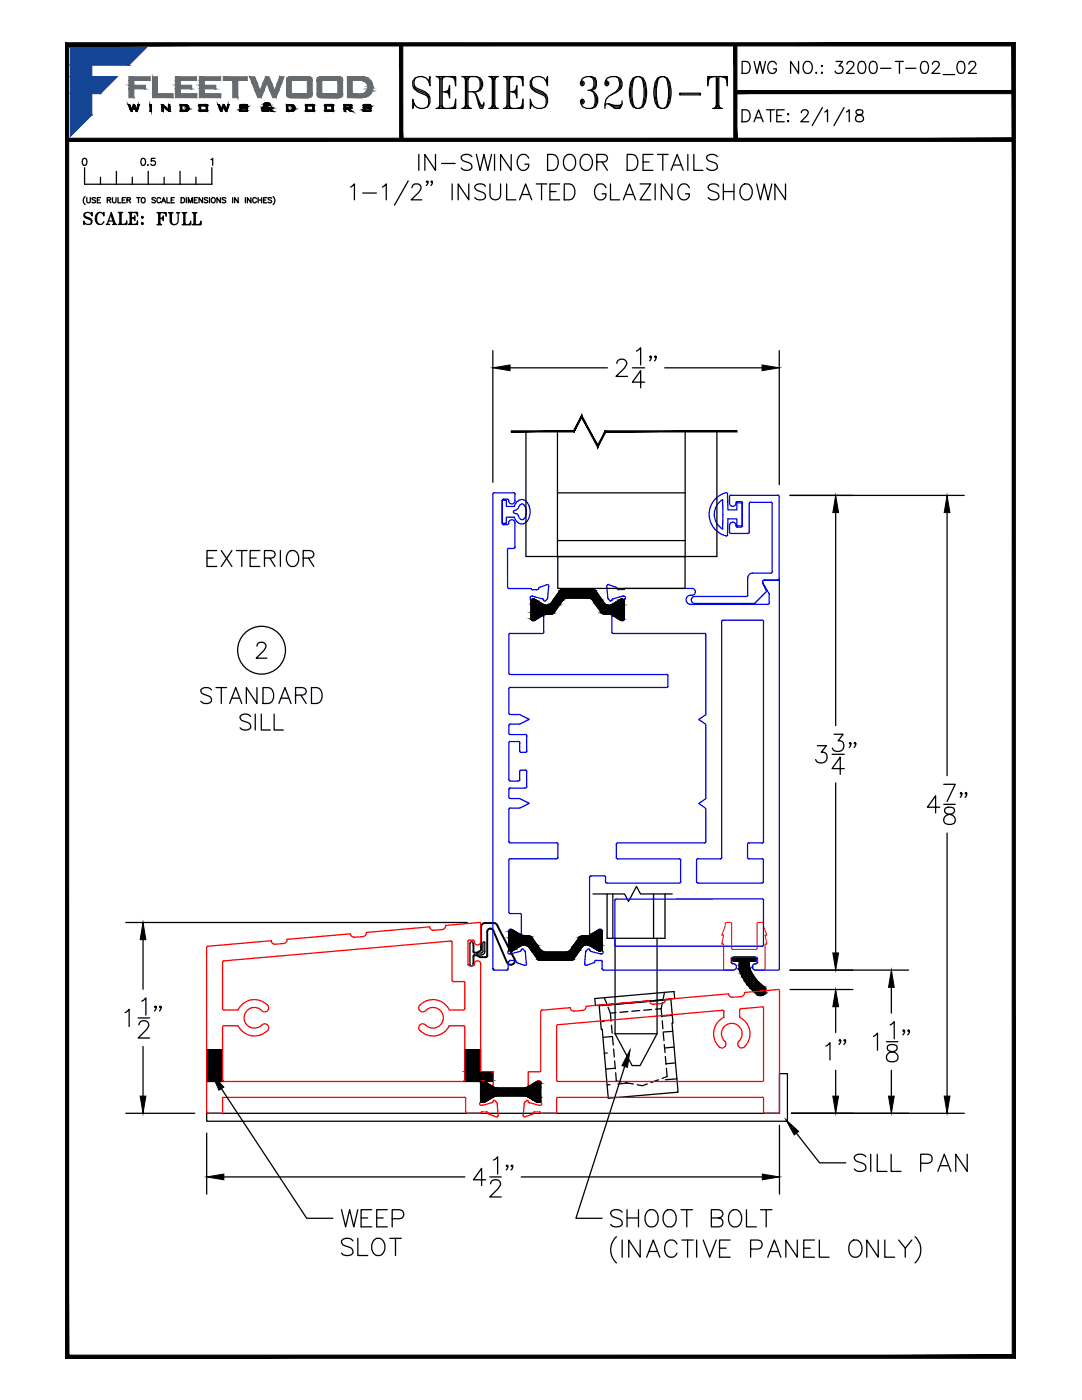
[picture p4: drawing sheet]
<svg xmlns="http://www.w3.org/2000/svg" width="216mm" height="279mm" viewBox="0 0 216 279" stroke-linecap="round" stroke-linejoin="round" font-family="sans-serif">
<!-- layer: MISC -->
<path d="M41.2 222.2h114.3v-7.9h1.6v9.5h-115.9z" fill="none" stroke="#000" stroke-width=".25"/>
<!-- layer: INERTIA -->
<g fill="none" stroke="#000" stroke-width=".25">
<path d="M111.2 98.4h25.5M104.9 111.1h38.1M111.2 107.9h25.5M118.3 178.4h6.3l.8 1.5 1.6-3 .8 1.5h6.3M121.1 178.4v8.9h11.6v-8.9M122.3 178.4v8.9M130.4 178.4v8.9M93.8 188.3v4.2M93.8 188.3a.33 .33 0 0 1 .3-.3 .33 .33 0 0 1 .3 .3M93.8 192.5a.33 .33 0 0 0 .3 .3 .33 .33 0 0 0 .3-.3M94.4 188.3v1.6M94.4 190.8v1.7"/>
<path d="M94.4 188.6h.1v1.3M94.5 190.8v1.4h-.1M94.5 189.9l.2 .2h.5M94.7 190.7h.4M94.7 190.7l-.2 .1M95.1 190.6h.2M95.1 190.7h.1M95.3 190.6l.5 .3M95.3 190.2h-.2M95.9 189.5v-4.5a.86 .86 0 0 1 .9-.9h1.7l.6 .3 3.6 6.9a.89 .89 0 0 1-.4 1.2 .89 .89 0 0 1-1.2-.4M96 189.5l-.8 .6M96.1 189.5v-4.5a.73 .73 0 0 1 .7-.7l1.7-.1 .5 .2 3.6 7"/>
<path d="M96.1 189.5l-.8 .7M96.7 188.2v1.7M96.8 189.8a.73 .73 0 0 1-.8 .8h-1.5l-.1 .2M96.8 188.2l-.2-.2-.2 .2v1.6l-.2 .3-1.5 .1-.3-.3M97.3 190.7l-.2 .3-.2 .1a1.89 1.89 0 0 1-1.7-.4M97.8 185.3h.4l.3 .4M97.8 185.4h.1M97.8 185.3a.65 .65 0 0 0-.6 .6l-.1 4.9-.2 .2-1.1-.1M97.8 185.4l-.4 .2-.1 .3v4.8M97.9 185.4l.5 .3 2.7 6.4M98.5 185.7l2.7 6.3a.77 .77 0 0 0 1 .4 .77 .77 0 0 0 .4-1M120.6 199.1l.5 1.2"/>
<path d="M127.5 199.9l-1.6 .1M129.9 199.7l-1.6 .1M132.3 199.5l-1.6 .1M132.3 199.6l-11.1 1M132.6 198.1l-.3 1.2M133.9 199.3h.7l-.1-1.4-15.8 1.4 .1 1.4 .8-.1M133.9 199.3l-.9 .1M133.9 199.3l.4 4.9h-.2l1.2 13.8-13.9 1.2-1.2-13.8h-.2l-.4-4.8 .8-.1M133.9 199.5l-14.3 1.2M120.6 203.8l-.8 .1M121.2 210.1l-.6 .1M121.3 201l.5 1.2"/>
<path d="M121.7 216.5h-.6M121.8 202.2l.1 1.6M122 204.6l.2 1.6M122.2 207l.2 1.6M122.2 206.9l-1.9 .1M122.4 209.4l.2 1.5M122.6 211.7l.2 1.6M122.7 200.3l-1.5 .2M122.8 213.2l-1.9 .2M122.9 214.1l.1 1.6 1 .2M122.9 202.1l-1.1 .1M124.8 216.1l1.6 .2"/>
<path d="M125.1 200.1l-1.5 .2M125.3 201.9l-1.6 .1M125.3 216.1l-2 .2M127.7 201.7l-1.6 .1M129.2 216.3l-1 .4-1-.2M130 201.5l-1.6 .1M131.2 215.6l-.3 .1M131.4 215.5l-1.5 .5M131.9 201.3l.2 1.6M131.9 201.3l-1.1 .1M132.1 203.7l.2 1.6M132.2 200.1l-.3 1.2"/>
<path d="M132.3 206.1l.2 1.6M132.5 208.5l.2 1.6M132.8 210.8l.1 1.6M133 213.2l.1 1.6-1 .4M134.1 202.6l-2 .2M134.2 205.8l-1.9 .2M134.5 209l-1.9 .1M134.8 212.1l-1.9 .2M135.1 215.3l-2.3 .2"/>
</g>
<!-- layer: HANDLE_SET -->
<path d="M122.7 187.3v19M131.1 187.3v19h-8.4M122.7 206.3l3.4 6.4h1.6l3.4-6.4" fill="none" stroke="#000" stroke-width=".25"/>
<!-- layer: 0 -->
<g fill="#000" stroke="#000" stroke-width=".2">
<path d="M37 22h.5zM47.9 21.6h1.5zM47.9 20.9h1.4zM48 21.6h1.4zM48.1 21.7h1.3zM48.1 20.9h1zM47.8 21.9l.3-.1zM49.1 21.1l.2 .1zM52.5 22.2h1zM53.5 21h.4zM54 21.4l.2-.1 .1 .1zM58.1 21.1h.6z"/>
<path d="M58.2 22h.5zM58.4 21.2h.4zM69.8 21.2h.4zM69.9 21.4h.3zM72.5 21.5h1.5zM72.6 21.6h1.4zM72.7 21.7h1.3zM72.4 21.9l.3-.1zM73.7 21.1l.3 .1zM151.1 198.5h.2zM151.5 198.7h.5zM152.6 197.7h.1z"/>
<path d="M79.7 8.9l.7 19v-19zM79.7 8.9l.7 19h-.7z"/>
<path d="M146.7 18.1v.6l55.6-.6zM146.7 18.7l55.6-.6v.6z"/>
<path d="M146.4 8.9l.6 19v-19zM146.4 8.9l.6 19h-.6z"/>
<path d="M13.4 27.6v.6l188.9-.6zM13.4 28.2l188.9-.6v.6z"/>
<path d="M25.6 20.9l.7 .9-.4-.9zM25.6 20.9l.7 .9h-.4z"/>
<path d="M25.9 21.8l.4 .4 .2-.4zM25.9 21.8l.4 .4h-.2z"/>
<path d="M26.5 21.3v.5l.2-.5zM26.5 21.3v.5h-.2z"/>
<path d="M26.6 20.9l.4 .4-.1-.4zM26.6 20.9l.4 .4h-.5z"/>
<path d="M26.7 21.3l.5 .5-.2-.5zM26.7 21.3l.5 .5h-.3z"/>
<path d="M26.9 21.8l.4 .4 .2-.4zM26.9 21.8l.4 .4h-.2z"/>
<path d="M27.6 20.9l-.1 .9 .4-.9zM27.6 20.9l-.1 .9h-.3z"/>
<path d="M29.9 20.9l.3 1.3v-1.3zM29.9 20.9l.3 1.3h-.3z"/>
<path d="M29.9 22.2h.3zM29.9 22.2h.3z"/>
<path d="M32.3 20.9l.7 .4-.5-.4zM32.3 20.9l.7 .4h-.7z"/>
<path d="M32.3 21.3l.3 .5v-.5zM32.3 21.3l.3 .5h-.3z"/>
<path d="M32.3 21.8l.3 .4v-.4zM32.3 21.8l.3 .4h-.3z"/>
<path d="M32.6 21.3l1 .5-.6-.5zM32.6 21.3l1 .5h-.4z"/>
<path d="M33.6 20.9l.3 .4v-.4zM33.6 20.9l.3 .4h-.3z"/>
<path d="M33.6 21.3l.3 .5v-.5zM33.6 21.3l.3 .5h-.3z"/>
<path d="M33.2 21.8l.7 .4v-.4zM33.2 21.8l.7 .4h-.2z"/>
<path d="M36 21.1l.3 .9v-.9zM36 21.1l.3 .9h-.3z"/>
<path d="M36 20.9h1.1zM36 20.9h1.1z"/>
<path d="M36 22.2h1zM36 22.2h1.1z"/>
<path d="M36 20.9h1.2zM36 20.9h1.2z"/>
<path d="M36 20.9l1.3 .1zM36 20.9l1.3 .1z"/>
<path d="M36 22.2h1.2zM36 22.2h1.1z"/>
<path d="M36 21h1.4zM36 21h1.4z"/>
<path d="M36 22.1h1.3zM36 22.1l1.2 .1z"/>
<path d="M36 21l1.5 .1zM36 21l1.5 .1z"/>
<path d="M36 22.1h1.4zM36 22.1h1.3z"/>
<path d="M36.9 21.1h.6zM36.9 21.1h.6z"/>
<path d="M37 21.1h.5zM37 21.1h.5z"/>
<path d="M36 22h1.5zM36 22l1.4 .1z"/>
<path d="M37 21.1h.5zM37 21.1h.5z"/>
<path d="M37 21.1l.6 .1zM37 21.1l.6 .1z"/>
<path d="M37 22h.5zM37 22h.5zM36.9 22h.6z"/>
<path d="M37.1 21.2h.5zM37.1 21.2h.5z"/>
<path d="M37.1 21.9h.5zM37 22h.5zM37 22h.5z"/>
<path d="M37.2 21.9h.4zM37.1 21.9h.5z"/>
<path d="M37.2 21.2h.4zM37.2 21.2h.4z"/>
<path d="M37.2 21.2l.4 .1zM37.2 21.2l.4 .1z"/>
<path d="M37.2 21.9h.4zM37.2 21.9h.4z"/>
<path d="M37.2 21.3l.4 .1zM37.2 21.3l.4 .1zM37.3 21.4h.3zM37.3 21.4h.3z"/>
<path d="M37.2 21.8h.4zM37.2 21.8l.4 .1z"/>
<path d="M37.3 21.4h.4zM37.3 21.4h.4z"/>
<path d="M37.3 21.7h.3zM37.3 21.7l.3 .1z"/>
<path d="M37.3 21.4l.4 .1zM37.3 21.4l.4 .1z"/>
<path d="M37.3 21.5h.4zM37.3 21.5h.4z"/>
<path d="M37.3 21.5l.4 .1zM37.3 21.5l.4 .1z"/>
<path d="M37.3 21.6h.4zM37.3 21.6h.4z"/>
<path d="M37.3 21.6l.4 .1zM37.3 21.6l.4 .1z"/>
<path d="M37.3 21.7h.4zM37.3 21.7h.3zM37.3 21.7h.3zM37.3 21.7h.3z"/>
<path d="M39.7 21.1l.4 .9v-.9zM39.7 21.1l.4 .9h-.4z"/>
<path d="M40 20.9h1.2zM39.9 20.9h1.3z"/>
<path d="M39.9 20.9h1.4zM39.9 20.9h1.4z"/>
<path d="M39.9 22.2h1.3zM39.9 22.2h1.3z"/>
<path d="M39.9 20.9h1.4zM39.8 20.9h1.5z"/>
<path d="M39.9 22.2h1.4zM39.9 22.2h1.3z"/>
<path d="M39.8 20.9h1.5zM39.8 20.9h1.5z"/>
<path d="M39.8 22.2h1.5zM39.8 22.2h1.5z"/>
<path d="M39.8 20.9h1.6zM39.8 20.9h1.6z"/>
<path d="M39.8 22.2h1.5zM39.8 22.2h1.5z"/>
<path d="M39.8 20.9l1.6 .1zM39.8 20.9l1.6 .1z"/>
<path d="M39.8 22.2h1.6zM39.8 22.2h1.5z"/>
<path d="M39.8 21h1.6zM39.8 21h1.6z"/>
<path d="M39.8 22.1h1.6zM39.8 22.1l1.6 .1z"/>
<path d="M39.7 21l1.7 .1zM39.7 21l1.7 .1z"/>
<path d="M39.7 22.1h1.7zM39.7 22.1h1.7z"/>
<path d="M39.7 21.1h1.7zM39.7 21.1h1.7z"/>
<path d="M41.1 21.1l.3 .9v-.9zM41.1 21.1l.3 .9h-.3z"/>
<path d="M39.7 22h1.7zM39.7 22h1.7z"/>
<path d="M39.7 22h1.7zM39.7 22l1.7 .1z"/>
<path d="M43.5 20.9l.7 .9-.4-.9zM43.5 20.9l.7 .9h-.4z"/>
<path d="M43.8 21.8l.4 .4 .2-.4zM43.8 21.8l.4 .4h-.2z"/>
<path d="M44.3 21.3l.1 .5 .2-.5zM44.3 21.3l.1 .5h-.2z"/>
<path d="M44.5 20.9l.4 .4-.1-.4zM44.5 20.9l.4 .4h-.6z"/>
<path d="M44.6 21.3l.5 .5-.2-.5zM44.6 21.3l.5 .5h-.3z"/>
<path d="M44.8 21.8l.4 .4 .2-.4zM44.8 21.8l.4 .4h-.2z"/>
<path d="M45.5 20.9l-.1 .9 .4-.9zM45.5 20.9l-.1 .9h-.3z"/>
<path d="M47.8 21.9l.3 .1zM47.8 21.9l.3 .1z"/>
<path d="M47.9 21.1h.3zM47.9 21.1h.3z"/>
<path d="M47.9 21.1l.3 .3v-.3zM47.9 21.1l.3 .3h-.3zM47.9 21.4h.3zM47.9 21.4h.3z"/>
<path d="M49.1 21.1l.2 .1zM49.1 21.2h.2z"/>
<path d="M48.1 20.9h1zM48.1 20.9h1zM48.1 20.9h1z"/>
<path d="M49.1 21.7h.3zM49.1 21.7h.3z"/>
<path d="M48.1 20.9h1.1zM48.1 20.9h1.1z"/>
<path d="M47.9 21.4h1.3zM47.9 21.4h1.3z"/>
<path d="M47.9 21.4h1.3zM47.9 21.4h1.3z"/>
<path d="M48 22.2h1.2zM48 22.2h1.1z"/>
<path d="M48.1 20.9h1.1zM48 20.9h1.2z"/>
<path d="M48 20.9h1.2zM48 20.9h1.2z"/>
<path d="M47.9 21.4h1.3zM47.9 21.4h1.3z"/>
<path d="M48 22.2h1.2zM48 22.2h1.2z"/>
<path d="M48 20.9h1.2zM48 20.9h1.2z"/>
<path d="M48 20.9h1.3zM48 20.9h1.3z"/>
<path d="M47.9 22.2h1.3zM47.9 22.2h1.3z"/>
<path d="M48 20.9h1.3zM48 20.9h1.3zM47.9 20.9h1.4z"/>
<path d="M47.9 21.4h1.4zM47.9 21.4h1.4z"/>
<path d="M47.9 21.4l1.4 .1zM47.9 21.4l1.4 .1z"/>
<path d="M47.9 20.9l1.4 .1zM47.9 20.9l1.4 .1z"/>
<path d="M47.9 21.5h1.4zM47.9 21.5h1.4z"/>
<path d="M47.9 22.2h1.4zM47.9 22.2h1.3z"/>
<path d="M47.9 21h1.4zM47.9 21h1.4z"/>
<path d="M47.9 21.5h1.4zM47.9 21.5h1.4z"/>
<path d="M47.9 21h1.4zM47.9 21h1.4zM47.9 21h1.4zM47.9 21h1.4z"/>
<path d="M47.9 21l1.4 .1zM47.9 21l1.4 .1zM47.9 21.1h1.4zM47.9 21.1h1.4z"/>
<path d="M47.9 21.5h1.4zM47.9 21.5h1.4zM47.9 21.5h1.4zM47.9 21.5h1.4z"/>
<path d="M47.9 22.2h1.4zM47.9 22.2h1.4z"/>
<path d="M47.9 21.1h1.4zM47.9 21.1h1.4z"/>
<path d="M49.1 21.1h.2zM49.1 21.1h.2z"/>
<path d="M47.9 21.5l1.5 .1zM47.9 21.5l1.5 .1zM47.9 21.6h1.5z"/>
<path d="M47.9 22.1h1.4zM47.9 22.1l1.4 .1z"/>
<path d="M47.9 21.6h1.5zM47.9 21.6h1.5zM48 21.6h1.4z"/>
<path d="M48 21.6h1.4zM48 21.6h1.4z"/>
<path d="M48 21.6l1.4 .1zM48 21.6l1.4 .1zM48.1 21.7h1.3z"/>
<path d="M48.1 21.7h1.3zM48.1 21.7h1.3z"/>
<path d="M49.1 21.7l.3 .3v-.3zM49.1 21.7l.3 .3h-.3z"/>
<path d="M47.8 22h1.6zM47.8 22h1.6z"/>
<path d="M47.8 22l1.6 .1zM47.8 22l1.6 .1z"/>
<path d="M47.8 22.1h1.6zM47.8 22.1h1.5z"/>
<path d="M52.3 21.7h.3zM52.3 21.7h.3zM52.3 21.7h.3zM52.3 21.7h.3z"/>
<path d="M52.3 21.7h.3zM52.3 21.7h.3zM52.3 21.7h.3zM52.3 21.7h.3zM52.3 21.7h.3zM52.3 21.7h.3z"/>
<path d="M52.3 21.7h.3zM52.3 21.7h.3z"/>
<path d="M52.3 21.7l.3 .3v-.3zM52.3 21.7l.3 .3h-.3z"/>
<path d="M52.3 21.6h.4zM52.3 21.6l.3 .1zM52.3 21.7h.3zM52.3 21.7h.3z"/>
<path d="M52.3 21.6h.4zM52.3 21.6h.4z"/>
<path d="M52.3 21.6h.5zM52.3 21.6h.4z"/>
<path d="M52.3 21.6h.5zM52.3 21.6h.5z"/>
<path d="M52.4 21.5h.5zM52.3 21.6h.5z"/>
<path d="M52.4 21.5h.5zM52.4 21.5h.5z"/>
<path d="M52.7 20.9h.3zM52.7 20.9h.3z"/>
<path d="M52.7 20.9l.3 .1zM52.7 20.9l.3 .1zM52.7 21h.3zM52.7 21h.3z"/>
<path d="M52.7 21h.3zM52.7 21h.3z"/>
<path d="M52.7 21h.3zM52.7 21h.3z"/>
<path d="M52.7 21h.3zM52.7 21h.3z"/>
<path d="M52.7 21h.4zM52.7 21h.4z"/>
<path d="M52.5 21.4h.5zM52.4 21.5h.5z"/>
<path d="M52.7 21l.4 .1zM52.7 21l.4 .1z"/>
<path d="M52.7 21.1h.5zM52.7 21.1h.5z"/>
<path d="M52.7 21.1h.5zM52.7 21.1h.5z"/>
<path d="M52.7 21.1l.5 .1zM52.7 21.1l.5 .1z"/>
<path d="M52.7 21.2h.6zM52.7 21.2h.6z"/>
<path d="M52.8 21.2l.5 .1zM52.8 21.2l.5 .1z"/>
<path d="M52.8 21.3l.8 .1-.3-.1zM52.5 21.4l.3-.1 .8 .1z"/>
<path d="M52.5 22.2h1zM52.5 22.2h.9z"/>
<path d="M52.5 22.2h1zM52.5 22.2h1z"/>
<path d="M52.5 22.2h1zM52.5 22.2h1zM52.5 22.2h1z"/>
<path d="M52.4 22.2h1.1zM52.4 22.2h1.1z"/>
<path d="M52.4 22.2h1.1zM52.4 22.2h1.2z"/>
<path d="M52.4 22.2h1.1zM52.4 22.2h1.1z"/>
<path d="M53 21.4l.8 .2-.2-.2zM53 21.4l.8 .2h-.5z"/>
<path d="M52.4 22.2h1.2zM52.4 22.2h1.2z"/>
<path d="M52.9 20.6h.7zM52.9 20.6h.7zM52.9 20.6h.7zM52.9 20.6h.7z"/>
<path d="M52.4 22.2h1.2zM52.4 22.2h1.2z"/>
<path d="M52.9 20.6h.8zM52.9 20.6h.8z"/>
<path d="M52.3 22.1h1.3zM52.3 22.1l1.3 .1z"/>
<path d="M52.9 20.6h.8zM52.9 20.6h.8z"/>
<path d="M52.9 20.6h.8zM52.8 20.6h.9z"/>
<path d="M52.3 22.1h1.4zM52.3 22.1h1.3z"/>
<path d="M52.8 20.6h.9zM52.8 20.6h.9z"/>
<path d="M52.8 20.6l1 .1zM52.8 20.7h1z"/>
<path d="M52.3 22h1.4zM52.3 22h1.4z"/>
<path d="M52.3 22h1.4zM52.3 22l1.4 .1z"/>
<path d="M52.8 20.7h1zM52.8 20.7h1z"/>
<path d="M52.8 20.7h1zM52.8 20.7h1z"/>
<path d="M52.8 20.7h1zM52.8 20.7h1z"/>
<path d="M53.8 21.6h.5zM53.8 21.6h.5z"/>
<path d="M53.3 21.6h.5zM53.3 21.6h.5z"/>
<path d="M52.7 20.7h1.1zM52.7 20.7h1.1z"/>
<path d="M52.7 20.7h1.1zM52.7 20.7h1.1z"/>
<path d="M52.7 20.7l1.1 .1zM52.7 20.7l1.1 .1z"/>
<path d="M52.7 20.8h1.2zM52.7 20.8h1.2zM52.7 20.8h1.2zM52.7 20.8h1.2z"/>
<path d="M52.7 20.8l1.2 .1zM52.7 20.8l1.2 .1zM52.7 20.9h1.2zM52.7 20.9h1.2z"/>
<path d="M53.5 20.9l.4 .1v-.1zM53.5 20.9l.4 .1h-.4z"/>
<path d="M53.5 21.8h.5zM53.5 21.8h.5z"/>
<path d="M53.5 21.8l.7 .2-.2-.2zM53.5 21.8l.7 .2h-.8z"/>
<path d="M53.4 22h.8zM53.4 22h.8zM53.4 22h.8zM53.4 22h.8z"/>
<path d="M53.4 22h.8zM53.4 22h.8zM53.3 22h.9zM53.3 22h.9z"/>
<path d="M52.3 22h1.9zM52.3 22h1.9z"/>
<path d="M52.3 22h2zM52.3 22h2z"/>
<path d="M53.3 21.6l.7 .2 .3-.2zM53.3 21.6l.7 .2h-.5z"/>
<path d="M53.7 22l.8 .2-.2-.2zM53.7 22l.8 .2h-.5z"/>
<path d="M54 21.4l.4 .1zM53.9 21.5h.5z"/>
<path d="M53.9 21.5l.4 .1 .1-.1zM53.8 21.6l.1-.1 .4 .1z"/>
<path d="M57.2 21.1l.3 .9v-.9zM57.2 21.1l.3 .9h-.3z"/>
<path d="M57.2 20.9h1.1zM57.2 20.9h1.1z"/>
<path d="M57.2 22.2h.9zM57.2 22.2h1.1z"/>
<path d="M57.2 20.9h1.2zM57.2 20.9h1.2z"/>
<path d="M57.2 20.9l1.3 .1zM57.2 20.9l1.3 .1z"/>
<path d="M57.2 22.2h1.2zM57.2 22.2h1.1z"/>
<path d="M57.2 21h1.4zM57.2 21h1.4z"/>
<path d="M57.2 22.1h1.3zM57.2 22.1l1.2 .1z"/>
<path d="M57.2 21l1.5 .1zM57.2 21l1.5 .1z"/>
<path d="M57.2 22.1h1.4zM57.2 22.1h1.3z"/>
<path d="M58.1 21.1h.6zM58.1 21.1h.6zM58.1 21.1h.6z"/>
<path d="M57.2 22h1.5zM57.2 22l1.4 .1z"/>
<path d="M58.2 21.1h.5zM58.2 21.1h.5z"/>
<path d="M58.2 21.1l.5 .1zM58.2 21.1l.5 .1z"/>
<path d="M58.2 22h.5zM58.1 22h.6z"/>
<path d="M58.1 22h.6zM58.1 22h.6z"/>
<path d="M58.3 21.2h.5zM58.3 21.2h.5zM58.4 21.2h.4z"/>
<path d="M58.3 21.9h.4zM58.2 22h.5zM58.2 22h.5z"/>
<path d="M58.4 21.2l.4 .1zM58.4 21.2l.4 .1z"/>
<path d="M58.4 21.9h.4zM58.4 21.9h.4z"/>
<path d="M58.4 21.9h.4zM58.3 21.9h.4z"/>
<path d="M58.4 21.3l.4 .1zM58.4 21.3l.4 .1z"/>
<path d="M58.4 21.8h.4zM58.4 21.9h.4z"/>
<path d="M58.5 21.7h.3zM58.5 21.7h.3z"/>
<path d="M58.5 21.7h.3zM58.5 21.7l.3 .1z"/>
<path d="M58.5 21.4h.3zM58.5 21.4h.3z"/>
<path d="M58.5 21.4h.3zM58.5 21.4h.3z"/>
<path d="M58.5 21.4l.3 .1zM58.5 21.4l.3 .1z"/>
<path d="M58.5 21.7h.3zM58.5 21.7h.3z"/>
<path d="M58.5 21.5h.3zM58.5 21.5h.3z"/>
<path d="M58.5 21.5l.3 .1zM58.5 21.5l.3 .1z"/>
<path d="M58.5 21.6h.3zM58.5 21.6h.3z"/>
<path d="M58.5 21.6h.3zM58.5 21.6l.3 .1z"/>
<path d="M61 21.1l.3 .9v-.9zM61 21.1l.3 .9h-.3z"/>
<path d="M61.2 20.9h1.3zM61.2 20.9h1.3z"/>
<path d="M61.2 20.9h1.3zM61.2 20.9h1.3z"/>
<path d="M61.2 22.2h1.3zM61.2 22.2h1.2z"/>
<path d="M61.2 20.9h1.4zM61.1 20.9h1.5z"/>
<path d="M61.1 22.2h1.4zM61.1 22.2h1.4z"/>
<path d="M61.1 20.9h1.5zM61.1 20.9h1.5z"/>
<path d="M61.1 22.2h1.5zM61.1 22.2h1.4z"/>
<path d="M61.1 20.9h1.5zM61.1 20.9h1.5z"/>
<path d="M61.1 22.2h1.5zM61.1 22.2h1.5z"/>
<path d="M61 20.9l1.7 .1zM61 20.9l1.7 .1z"/>
<path d="M61 21h1.7zM61 21h1.7z"/>
<path d="M61 22.1h1.7zM61 22.1l1.6 .1z"/>
<path d="M61 21l1.7 .1zM61 21l1.7 .1z"/>
<path d="M61 22.1h1.7zM61 22.1h1.7z"/>
<path d="M61 21.1h1.7zM61 21.1h1.7z"/>
<path d="M62.4 21.1l.3 .9v-.9zM62.4 21.1l.3 .9h-.3z"/>
<path d="M61 22h1.7zM61 22h1.7z"/>
<path d="M61 22h1.7zM61 22l1.7 .1z"/>
<path d="M64.8 21.1l.4 .9v-.9zM64.8 21.1l.4 .9h-.4z"/>
<path d="M65.1 20.9h1.2zM65 20.9h1.3z"/>
<path d="M65 20.9h1.4zM65 20.9h1.4z"/>
<path d="M65 22.2h1.3zM65 22.2h1.3z"/>
<path d="M65 20.9h1.4zM64.9 20.9h1.5z"/>
<path d="M65 22.2h1.4zM65 22.2h1.3z"/>
<path d="M64.9 20.9h1.5zM64.9 20.9h1.5z"/>
<path d="M64.9 22.2h1.5zM64.9 22.2h1.5z"/>
<path d="M64.9 20.9h1.6zM64.9 20.9h1.6z"/>
<path d="M64.9 20.9l1.6 .1zM64.9 20.9l1.6 .1z"/>
<path d="M64.9 22.2h1.6zM64.9 22.2h1.5z"/>
<path d="M64.9 22.1h1.6zM64.9 22.1l1.6 .1z"/>
<path d="M64.9 21h1.6zM64.9 21h1.6z"/>
<path d="M64.8 21l1.7 .1zM64.8 21l1.7 .1z"/>
<path d="M64.8 22.1h1.7zM64.8 22.1h1.7z"/>
<path d="M64.8 21.1h1.7zM64.8 21.1h1.7z"/>
<path d="M66.2 21.1l.3 .9v-.9zM66.2 21.1l.3 .9h-.3z"/>
<path d="M64.8 22h1.7zM64.8 22h1.7z"/>
<path d="M64.8 22h1.7zM64.8 22l1.7 .1z"/>
<path d="M68.6 21.1l.4 .4v-.4zM68.6 21.1l.4 .4h-.4z"/>
<path d="M68.6 21.7l.4 .5v-.5zM68.6 21.7l.4 .5h-.4z"/>
<path d="M69.3 21.7l1 .5-.6-.5zM69.3 21.7l1 .5h-.4z"/>
<path d="M69.8 21.1h.4zM69.8 21.1h.4zM69.8 21.1h.4z"/>
<path d="M69.8 21.5h.4zM69.8 21.5h.4zM69.8 21.5h.4z"/>
<path d="M69.8 21.5h.4zM69.8 21.5h.4zM69.8 21.5h.4zM69.8 21.5h.4z"/>
<path d="M68.6 21.7h1.3zM68.6 21.7h1.4z"/>
<path d="M68.6 20.9h1.4zM68.6 20.9h1.4z"/>
<path d="M68.6 20.9h1.4zM68.6 20.9h1.4z"/>
<path d="M68.6 21.7h1.4zM68.6 21.7h1.4z"/>
<path d="M68.6 20.9h1.4zM68.6 20.9h1.4z"/>
<path d="M68.6 20.9h1.5zM68.6 20.9h1.5z"/>
<path d="M68.6 21.7h1.4zM68.6 21.7h1.4z"/>
<path d="M68.6 20.9h1.5zM68.6 20.9h1.5z"/>
<path d="M68.6 21.7h1.5zM68.6 21.7h1.4z"/>
<path d="M68.6 20.9l1.5 .1zM68.6 20.9l1.5 .1z"/>
<path d="M68.6 21h1.6zM68.6 21h1.6z"/>
<path d="M68.6 21.6h1.5zM68.6 21.6l1.5 .1z"/>
<path d="M68.6 21l1.6 .1zM68.6 21l1.6 .1z"/>
<path d="M68.6 21.6h1.6zM68.6 21.6h1.5z"/>
<path d="M68.6 21.1h1.6zM68.6 21.1h1.6z"/>
<path d="M69.8 21.1h.4zM69.8 21.1h.4zM69.8 21.1h.4zM69.8 21.1h.4z"/>
<path d="M69.8 21.1h.4zM69.8 21.1h.4zM69.8 21.1h.4z"/>
<path d="M69.8 21.1h.4zM69.8 21.1h.4z"/>
<path d="M69.8 21.1l.4 .1zM69.8 21.1l.4 .1zM69.8 21.2h.4z"/>
<path d="M69.9 21.2l.3 .2v-.2zM69.9 21.2l.3 .2h-.3zM69.8 21.4h.4z"/>
<path d="M69.8 21.4h.4zM69.8 21.4h.4zM69.8 21.4h.4zM69.8 21.4h.4z"/>
<path d="M69.8 21.4l.4 .1zM69.8 21.4l.4 .1zM69.8 21.5h.4z"/>
<path d="M68.6 21.5h1.6zM68.6 21.5h1.6z"/>
<path d="M68.6 21.5h1.6zM68.6 21.5l1.6 .1z"/>
<path d="M72.4 21.9l.3 .1zM72.4 21.9l.3 .1z"/>
<path d="M72.5 21.1h.3zM72.5 21.1h.3z"/>
<path d="M72.5 21.1l.3 .3v-.3zM72.5 21.1l.3 .3h-.3zM72.5 21.4h.3zM72.5 21.4h.3z"/>
<path d="M72.8 20.9h.9zM72.7 20.9h1z"/>
<path d="M73.7 21.1l.3 .1zM73.7 21.2h.3z"/>
<path d="M73.7 21.7h.3zM73.7 21.7h.3z"/>
<path d="M72.7 20.9h1.1zM72.7 20.9h1.1z"/>
<path d="M72.7 20.9h1.1zM72.7 20.9h1.1z"/>
<path d="M72.5 21.4h1.3zM72.5 21.4h1.3z"/>
<path d="M72.5 21.4h1.3zM72.5 21.4h1.3z"/>
<path d="M72.7 22.2h1.1zM72.7 22.2h1z"/>
<path d="M72.7 20.9h1.1zM72.7 20.9h1.1z"/>
<path d="M72.7 20.9h1.1zM72.6 20.9h1.2z"/>
<path d="M72.6 20.9h1.3zM72.6 20.9h1.3z"/>
<path d="M72.5 21.4h1.4zM72.5 21.4h1.4zM72.5 21.4h1.4zM72.5 21.4h1.4z"/>
<path d="M72.6 22.2h1.2zM72.6 22.2h1.2z"/>
<path d="M72.6 20.9h1.3zM72.6 20.9h1.3z"/>
<path d="M72.6 20.9h1.3zM72.6 20.9h1.3z"/>
<path d="M72.5 21.4l1.4 .1zM72.5 21.4l1.4 .1z"/>
<path d="M72.6 22.2h1.3zM72.6 22.2h1.2z"/>
<path d="M72.6 20.9h1.3zM72.6 20.9h1.3z"/>
<path d="M72.6 20.9l1.3 .1zM72.6 20.9l1.3 .1zM72.5 21h1.4zM72.5 21h1.4z"/>
<path d="M72.5 22.2h1.4zM72.5 22.2h1.4z"/>
<path d="M72.5 21h1.5zM72.5 21h1.5zM72.5 21h1.5zM72.5 21h1.5z"/>
<path d="M72.5 21.5h1.4zM72.5 21.5h1.4z"/>
<path d="M72.5 21.5h1.5zM72.5 21.5h1.5zM72.5 21.5h1.5z"/>
<path d="M72.5 22.2h1.4zM72.5 22.2h1.4z"/>
<path d="M72.5 21l1.5 .1zM72.5 21l1.5 .1zM72.5 21.1h1.5zM72.5 21.1h1.5z"/>
<path d="M72.5 21.1h1.5zM72.5 21.1h1.5z"/>
<path d="M72.5 21.5l1.5 .1zM72.5 21.5l1.5 .1zM72.6 21.6h1.4zM72.6 21.6h1.4z"/>
<path d="M72.5 22.1h1.5zM72.5 22.1l1.4 .1z"/>
<path d="M73.7 21.1h.3zM73.7 21.1h.3z"/>
<path d="M72.6 21.6h1.4zM72.6 21.6h1.4zM72.6 21.6h1.4z"/>
<path d="M72.5 22.1h1.5zM72.5 22.1h1.5z"/>
<path d="M72.6 21.6h1.4zM72.6 21.6h1.4z"/>
<path d="M72.6 21.6l1.4 .1zM72.6 21.6l1.4 .1zM72.7 21.7h1.3z"/>
<path d="M72.7 21.7h1.3zM72.7 21.7h1.3z"/>
<path d="M73.7 21.7l.3 .3v-.3zM73.7 21.7l.3 .3h-.3z"/>
<path d="M72.4 22h1.6zM72.4 22h1.6z"/>
<path d="M72.5 22h1.5zM72.5 22l1.5 .1z"/>
<path d="M146.1 191.3h4.8l-4.8 .2zM146.1 191.5h4.8v-.2z"/>
<path d="M146.1 191.5h4.8zM146.2 191.6l4.7-.1z"/>
<path d="M146.2 191.2h4.7zM146.2 191.3h4.7zM146.2 191.3h4.7zM146.2 191.3h4.7z"/>
<path d="M146.2 191.3h4.7zM146.1 191.3h4.8z"/>
<path d="M146.2 191.6h4.7zM146.2 191.6h4.7z"/>
<path d="M146.2 191.6h4.7zM146.2 191.7l4.7-.1z"/>
<path d="M146.2 191.2h4.7zM146.2 191.2h4.7z"/>
<path d="M146.2 191.2h4.7zM146.2 191.2h4.7zM146.2 191.2h4.7zM146.2 191.2h4.7z"/>
<path d="M146.2 191.7h4.7zM146.2 191.7h4.7z"/>
<path d="M146.2 191.2h4.6zM146.2 191.2h4.7z"/>
<path d="M146.2 191.7h4.6zM146.2 191.7h4.6z"/>
<path d="M146.2 191.2h4.6zM146.2 191.2h4.6z"/>
<path d="M146.2 191.1h4.6zM146.2 191.2l4.6-.1z"/>
<path d="M146.2 191.7h4.6zM146.3 191.7h4.5z"/>
<path d="M146.3 191.1h4.5zM146.3 191.1h4.5z"/>
<path d="M146.3 191.1h4.5zM146.2 191.1h4.6z"/>
<path d="M146.3 191.7h4.5zM146.3 191.8l4.5-.1z"/>
<path d="M146.3 191.1h4.4zM146.3 191.1h4.5z"/>
<path d="M146.3 191.8h4.4zM146.3 191.8h4.4z"/>
<path d="M146.3 191.1h4.4zM146.3 191.1h4.4z"/>
<path d="M146.3 191.1h4.4zM146.3 191.1h4.4zM146.3 191.1h4.4zM146.3 191.1h4.4z"/>
<path d="M146.3 191.8h4.4zM146.4 191.8h4.3z"/>
<path d="M146.4 191.1h4.2zM146.4 191.1h4.3z"/>
<path d="M147.5 191.8h2l-2 .7zM147.5 192.5h2v-.7z"/>
<path d="M147.5 192.5h2l-2 .2zM147.5 192.7h2v-.2z"/>
<path d="M147.5 192.7h2zM147.5 192.8l2-.1z"/>
<path d="M147.5 192.8h2l-2 .2zM147.5 193h2v-.2z"/>
<path d="M147.5 193h2zM147.5 193.1h2.1z"/>
<path d="M147.5 193.1h.6zM147.5 193.1h.6z"/>
<path d="M147.5 193.1h.5zM147.5 193.1h.5z"/>
<path d="M147.5 193.1h.5zM147.5 193.2l.5-.1z"/>
<path d="M147.5 193.2h.4zM147.5 193.2h.4z"/>
<path d="M147.5 193.2h.3zM147.5 193.2h.3z"/>
<path d="M147.5 193.2h.3zM147.5 193.3l.3-.1zM147.5 193.3h.2zM147.5 193.3h.2z"/>
<path d="M147.5 193.3h.2zM147.6 193.4l.1-.1z"/>
<path d="M147.6 193.4h.1zM147.6 193.4h.1z"/>
<path d="M147.6 193.4h.1zM147.6 193.5l.1-.1z"/>
<path d="M147.6 193.5h.1zM147.6 193.6l.1-.1z"/>
<path d="M147.6 193.6h.1l-.1 .2zM147.7 193.6l-.1 .2h.2z"/>
<path d="M147.6 193.8h.2zM147.7 193.9l.1-.1z"/>
<path d="M147.7 193.9h.1v.3zM147.8 193.9v.3h.1z"/>
<path d="M147.8 194.2h.1zM147.8 194.3h.1z"/>
<path d="M147.8 194.3h.1l.2 .7zM147.9 194.3l.2 .7h.2z"/>
<path d="M148.1 195h.2zM148.2 195.1h.1z"/>
<path d="M148.2 195.1h.1l.3 .7zM148.3 195.1l.3 .7h.1z"/>
<path d="M148.6 195.8h.1zM148.6 195.9h.2z"/>
<path d="M148.6 195.9h.2l.3 .6zM148.8 195.9l.3 .6h.1z"/>
<path d="M149.1 196.5h.1zM149.1 196.6h.2z"/>
<path d="M149.1 196.6h.2l.4 .6zM149.3 196.6l.4 .6h.1z"/>
<path d="M149.2 193.1h.4zM149.1 193.1h.5z"/>
<path d="M149.2 193.1h.4zM149.2 193.1h.4z"/>
<path d="M149.2 193.1h.4zM149.3 193.1h.3z"/>
<path d="M149.3 193.1h.3zM149.4 193.2l.2-.1z"/>
<path d="M149.4 193.2h.2zM149.4 193.2h.2z"/>
<path d="M149.4 193.2h.2zM149.5 193.3l.1-.1zM149.5 193.3h.1zM149.5 193.3h.1z"/>
<path d="M149.5 193.3h.1zM149.5 193.4h.1z"/>
<path d="M149.5 193.4h.1v.1zM149.6 193.4v.1h.1z"/>
<path d="M149.6 193.5h.1l.1 .6zM149.7 193.5l.1 .6h.1z"/>
<path d="M149.7 197.2h.1zM149.7 197.2h.2z"/>
<path d="M149.7 197.2h.2l.4 .6zM149.9 197.2l.4 .6h.2z"/>
<path d="M149.8 194.1h.1v.1zM149.9 194.1v.1h.1z"/>
<path d="M149.9 194.2h.1l.2 .5zM150 194.2l.2 .5h.1z"/>
<path d="M150.2 194.7h.1zM150.3 194.7l-.1 .1h.2z"/>
<path d="M150.2 194.8h.2l.2 .6zM150.4 194.8l.2 .6h.2z"/>
<path d="M150.3 197.8h.2zM150.4 197.9h.2z"/>
<path d="M150.4 197.9h.2l.3 .4zM150.6 197.9l.3 .4h.3z"/>
<path d="M150.6 195.4h.2zM150.6 195.4h.2z"/>
<path d="M150.6 195.4h.2l.3 .6zM150.8 195.4l.3 .6h.2z"/>
<path d="M150.9 198.3h.3l-.1 .2zM151.2 198.3l-.1 .2h.2zM151.1 198.5h.2z"/>
<path d="M151.1 198.5h.2zM151.2 198.5h.2z"/>
<path d="M151.1 196h.2zM151.1 196h.2z"/>
<path d="M151.1 196h.2l.3 .4zM151.3 196l.3 .4h.2z"/>
<path d="M151.2 198.5h.2zM151.2 198.6h.4zM151.2 198.6h.4zM151.2 198.6h.4z"/>
<path d="M151.2 198.6h.4zM151.3 198.6h.5z"/>
<path d="M151.3 198.6h.9zM151.3 198.6h.9z"/>
<path d="M151.3 198.6h.8zM151.4 198.6h.7z"/>
<path d="M151.4 198.6h.7zM151.5 198.7l.6-.1z"/>
<path d="M151.6 196.4h.2zM151.7 196.5h.2z"/>
<path d="M151.7 196.5h.2l.3 .4zM151.9 196.5l.3 .4h.2z"/>
<path d="M151.8 198.6h.4zM151.8 198.6h.4z"/>
<path d="M151.9 198.6l.4-.1zM151.9 198.6l.4-.1z"/>
<path d="M151.6 198.7h.4zM151.6 198.7h.3z"/>
<path d="M151.9 198.5h.4zM151.9 198.5h.4z"/>
<path d="M152 198.5h.3zM152 198.5h.3z"/>
<path d="M152.2 196.9h.2l-.1 .1zM152.4 196.9l-.1 .1h.2z"/>
<path d="M152.1 198.5l.3-.1zM152.1 198.5l.3-.1z"/>
<path d="M152.2 198.4h.2zM152.2 198.4h.2z"/>
<path d="M152.3 197h.2zM152.3 197h.2z"/>
<path d="M152.3 197h.2zM152.4 197.1h.2z"/>
<path d="M152.3 198.4l.2-.1zM152.3 198.4l.2-.1z"/>
<path d="M152.4 198.3h.2zM152.4 198.3h.2z"/>
<path d="M152.4 197.1h.2zM152.5 197.2h.1z"/>
<path d="M152.5 197.2h.1zM152.5 197.2h.2z"/>
<path d="M152.5 198.2h.1zM152.4 198.3l.2-.1z"/>
<path d="M152.5 197.2h.2l-.1 .2zM152.7 197.2l-.1 .2z"/>
<path d="M152.5 198.1h.2l-.2 .1zM152.5 198.2l.2-.1z"/>
<path d="M152.5 198.1h.2zM152.5 198.1h.2z"/>
<path d="M152.6 197.4h.1zM152.6 197.4h.1z"/>
<path d="M152.6 197.4h.1l-.1 .1zM152.7 197.4l-.1 .1h.1z"/>
<path d="M152.6 197.9h.1zM152.6 197.9h.1z"/>
<path d="M152.6 197.9h.1l-.2 .2zM152.5 198.1l.2-.2z"/>
<path d="M152.6 197.5h.1zM152.6 197.6l.1-.1z"/>
<path d="M152.6 197.6h.1l-.1 .1zM152.7 197.6l-.1 .1h.1zM152.6 197.7h.2z"/>
<path d="M152.6 197.7h.2l-.2 .2zM152.8 197.7l-.2 .2z"/>
<path d="M13.1 271.1l188.9-.7h-188.3zM13.1 271.1l188.9-.7 .6 .7zM202 9.2v261.2l.6 .7zM202.6 8.5v262.6l-.6-261.9zM13.7 9.2h188.3l.6-.7zM13.1 8.5h189.5l-188.9 .7zM13.1 8.5l.6 261.9v-261.2zM13.1 8.5l.6 261.9-.6 .7z"/>
</g>
<!-- layer: Part -->
<path d="M146.1 191.5l.3 .3h1.1a7.7 7.7 0 0 0 4.1 6.9 1.03 1.03 0 0 0 1.1-.6 1.03 1.03 0 0 0-.3-1.2l-1.4-1.3-1.3-2.1M146.1 191.5l.1-.3 .2-.2 4.4 .1 .1 .4M148.1 193.1h1M148.1 193.1h-.2a.79 .79 0 0 0 0 1.1M149.1 193.1l.4 .2M149.5 193.3a9.1 9.1 0 0 0 3 3.9 .9 .9 0 0 1-.2 1.2 .9 .9 0 0 1-1.1-.1l-1.2-1-1-1.1-1.1-2M150.9 191.5l-.2 .3h-1.2l.2 1.7" fill="none" stroke="#000" stroke-width=".25"/>
<!-- layer: 0 -->
<g fill="none" stroke="#000" stroke-width=".25">
<path d="M82.6 17.1l.3 .6 2.4 1.2 .2 .6M82.9 15.6a1.41 1.41 0 0 0 .5 2.1l1.4 .6a1.75 1.75 0 0 1 .7 2.8 1.75 1.75 0 0 1-2.9-.4l-.2-.9v1.8l.2-.9M85.5 16.2l.3-.9v1.8a1.83 1.83 0 0 0-1.4-1.8 1.83 1.83 0 0 0-2 .9v.9l.2 .6 .8 .6 1.4 .6a1.66 1.66 0 0 1 .5 2.4M87 15.3h3.9v1.8l-.2-1.8M87.3 15.3l.4 .3M87.5 15.3l.2 .6M87.7 15.3v6.3M88 15.6v5.7M88.2 15.3v6.3M88.2 18.3h1.5M88.5 15.3l-.3 .6M88.7 15.3l-.5 .3"/>
<path d="M89.7 17.1v2.4l-.2-1.2zM89.7 17.7l-.5 .6 .5 .6M89.7 18l-1 .3 1 .3M89.7 15.3l1.2 .3M90.2 15.3l.7 .6M90.4 15.3l.5 .9M92.1 15.3h3a1.54 1.54 0 0 1 1.2 1.5 1.54 1.54 0 0 1-1.2 1.5h-1.7M92.4 15.3l.5 .3M92.6 15.3l.3 .6M92.9 15.3v6.3M93.1 15.6v5.7M93.4 15.3v6.3"/>
<path d="M93.6 15.3l-.2 .6M93.9 15.3l-.5 .3M94.3 18.3l.5 .3 1 3h.5l.2-.6v-.6M94.8 18.6l1.3 2.4h.2l.2-.3M95.1 15.3l.4 .3 .3 .6v1.2l-.3 .6-.4 .3M95.8 15.9l.3 .6v.6l-.3 .6M97.5 15.3h2M97.8 15.3l.4 .3M98 15.3l.2 .6M98.2 15.3v6.3M98.5 15.6v5.7M98.7 15.3v6.3"/>
<path d="M99 15.3l-.3 .6M99.2 15.3l-.5 .3M100.4 15.3h4v1.8l-.3-1.8M100.7 15.3l.5 .3M100.9 15.3l.3 .6M101.2 15.3v6.3M101.4 15.6v5.7M101.7 18.3h1.4M101.7 15.3v6.3M101.9 15.3l-.2 .6M102.2 15.3l-.5 .3M103.1 17.1v2.4l-.2-1.2z"/>
<path d="M103.1 17.7l-.5 .6 .5 .6M103.1 18l-.9 .3 .9 .3M103.1 15.3l1.3 .3M103.6 15.3l.8 .6M103.9 15.3l.5 .9M106.1 17.1l.2 .6 2.5 1.2 .2 .6M106.3 15.6a1.42 1.42 0 0 0 .5 2.1l1.4 .6a1.75 1.75 0 0 1 .7 2.8 1.75 1.75 0 0 1-2.8-.4l-.3-.9v1.8l.3-.9M109 16.2l.2-.9v1.8a1.83 1.83 0 0 0-1.3-1.8 1.83 1.83 0 0 0-2.1 .9v.9l.3 .6 .7 .6 1.4 .6a1.65 1.65 0 0 1 .6 2.4M116.1 16.5h.2v.3h-.2zM116.1 16.2h.2l.3 .3v.3l-.3 .3h-.2l-.3-.3a1.46 1.46 0 0 1 1.3-1.5h.9l.8 .3 .2 .6v.9l-.2 .6-.8 .3M117.3 18a1.85 1.85 0 0 1 2 2.4l-.3 .6a1.84 1.84 0 0 1-3.2-.6v-.3l.3-.3h.2l.3 .3v.3l-.3 .3h-.2M117.8 15.3l.5 .3a1.68 1.68 0 0 1-.5 2.4l.5 .3a3 3 0 0 1 .2 3l-.5 .3"/>
<path d="M118.5 15.6l.3 .6v.9l-.3 .6M118.8 18.9l.2 .6v.9l-.2 .6M120.9 16.5h.3v.3h-.3zM120.9 16.2h.3l.3 .3v.3l-.3 .3h-.3l-.2-.3a1.41 1.41 0 0 1 1.2-1.5h1a1.54 1.54 0 0 1 1 2.4l-.8 .6-1.2 .6a2.27 2.27 0 0 0-1.2 2.7M122.9 15.3l.5 .3a2.33 2.33 0 0 1-1.5 3.3M123.6 15.9l.3 .6v.6l-.3 .6M126.3 15.6l.8-.3h.5l.7 .3a6 6 0 0 1 0 5.7l-.7 .3h-.5l-.8-.3a6 6 0 0 1 0-5.7zM126.3 15.9a6.5 6.5 0 0 0 0 5.1M127.1 15.3l-.5 .3a8.2 8.2 0 0 0 0 5.7l.5 .3M127.6 15.3l.4 .3a8.2 8.2 0 0 1 0 5.7l-.4 .3M128.3 15.9a6.5 6.5 0 0 1 0 5.1M131.2 15.6l.8-.3h.4l.8 .3a5.8 5.8 0 0 1 0 5.7l-.8 .3h-.4l-.8-.3a5.8 5.8 0 0 1 0-5.7z"/>
<path d="M131.2 15.9a6.5 6.5 0 0 0 0 5.1M132 15.3l-.5 .3a7.9 7.9 0 0 0 0 5.7l.5 .3M132.4 15.3l.5 .3a8.2 8.2 0 0 1 0 5.7l-.5 .3M133.2 15.9a6.5 6.5 0 0 1 0 5.1M135.6 18.6h4.2v.3h-4.2zM141.5 15.3l-.3 1.8v-1.8h3.9v1.8l-.2-1.8M141.7 15.3l-.5 .9M142 15.3l-.8 .6M142.5 15.3l-1.3 .3M142.9 15.3v6.3M143.2 15.6v5.7M143.4 15.3v6.3"/>
<path d="M143.9 15.3l1.2 .3M144.4 15.3l.7 .6M144.7 15.3l.4 .9M148.1 12.3h.8a1.28 1.28 0 0 1 .8 1.2 1.28 1.28 0 0 1-.8 1.2h-.8zM150.5 12.3l.5 2.4 .6-2.4 .6 2.4 .6-2.4M154.9 12.8a.88 .88 0 0 0-1-.5 .88 .88 0 0 0-.7 .9 1.05 1.05 0 0 0 .2 1.1 1.05 1.05 0 0 0 1.2 .2l.3-.4v-.4h-.6M159.3 12.3v2.4l-1.5-2.4v2.4M160.7 12.4a1.11 1.11 0 0 1 1.3 .3 1.11 1.11 0 0 1 0 1.4 .88 .88 0 0 1-1 .6 .88 .88 0 0 1-.7-1 1.47 1.47 0 0 1 .4-1.3zM162.9 14.4l-.1 .1 .1 .2 .1-.2M163.9 13.2l.1-.1 .1 .1-.1 .1zM164 14.4l.1 .1-.1 .2-.1-.2zM166.8 12.3h1.3l-.7 .9a.77 .77 0 0 1 .8 .8 .77 .77 0 0 1-1 .7l-.4-.2-.2-.3"/>
<path d="M169 12.8l.2-.4a.78 .78 0 0 1 1.1 .1 .75 .75 0 0 1-.3 1l-1.1 1.2h1.6M171.5 12.4a.76 .76 0 0 1 1.1 .3 1.93 1.93 0 0 1-.2 1.8 .79 .79 0 0 1-1.1-.3 2.02 2.02 0 0 1 .2-1.8zM173.8 12.4a.79 .79 0 0 1 1.1 .3 2.02 2.02 0 0 1-.2 1.8 .79 .79 0 0 1-1.2-.3 2.02 2.02 0 0 1 .3-1.8zM175.7 13.6h2.1M178.7 12.3h1.6M179.5 12.3v2.4M180.7 13.6h2.1M184 12.4a.79 .79 0 0 1 1.1 .3 1.86 1.86 0 0 1-.2 1.8 .77 .77 0 0 1-1.1-.3 1.93 1.93 0 0 1 .2-1.8zM186.1 12.8l.1-.3 .3-.2 .7 .1a.54 .54 0 0 1 .1 .8l-1.4 1.5h1.6M188.2 14.9h2.3M191.3 12.4a.79 .79 0 0 1 1.1 .3 2.02 2.02 0 0 1-.2 1.8 .76 .76 0 0 1-1.1-.3 1.93 1.93 0 0 1 .2-1.8zM193.3 12.8l.3-.4 .6-.1a.59 .59 0 0 1 .4 .9l-1.4 1.5h1.6"/>
<path d="M16.6 31.7a.47 .47 0 0 1 .7 .2v.3a.61 .61 0 0 1-.5 .8 .9 .9 0 0 1-.2-1.3zM16.9 33.5v3.3h25.4v-3.3M17 39.2a1.05 1.05 0 0 0 0 1.6M17.3 39.4l.1 .9 .2 .2 .4-.2v-.9M19.1 39.6l-.3-.2-.4 .2 .1 .2 .5 .3v.3l-.4 .1-.2-.2M19.4 39.9h.4M20.1 39.4h-.7v1.1h.7M20.1 35.4v1.4M21.4 39.9h.6l.1-.3-.2-.2h-.5v1.1M21.7 39.9l.4 .6M22.4 39.4v.8l.3 .3 .4-.2v-.9M23.2 34.2v2.6"/>
<path d="M23.5 39.4v1.1h.6M24.4 39.9h.4M25 39.4h-.6v1.1h.6M25.3 39.9h.6l.1-.3-.2-.2h-.5v1.1M25.7 39.9l.3 .6M26.4 35.4v1.4M27.3 39.4h.7M27.6 39.4v1.1M28.3 39.6l.1-.1a.47 .47 0 0 1 .6 .5 .47 .47 0 0 1-.7 .3zM28.3 31.7a.44 .44 0 0 1 .7 .2v.3a.63 .63 0 0 1-.5 .8 .92 .92 0 0 1-.2-1.3zM29.5 32.9h-.1h.2M29.6 34.2v2.6"/>
<path d="M30.9 31.6h-.7v.6a.49 .49 0 0 1 .7 0 .49 .49 0 0 1-.1 .7 .49 .49 0 0 1-.7-.2M31 39.6l-.2-.2-.4 .1v.3l.5 .2 .1 .3-.2 .2-.5-.2M32.1 39.7a.38 .38 0 0 0-.5-.3 .38 .38 0 0 0-.3 .4v.3a.38 .38 0 0 0 .3 .4 .38 .38 0 0 0 .5-.3M32.8 35.4v1.4M33.3 39.4v1.1h.6M34.1 39.9h.4M34.8 39.4h-.7v1.1h.7M35.9 34.2v2.6M36.1 39.4h.4a.54 .54 0 0 1 .4 .6 .54 .54 0 0 1-.4 .5h-.4zM37.2 39.4v1.1M38.8 39.9h.4M39.1 35.4v1.4"/>
<path d="M39.4 39.4h-.6v1.1h.6M40.4 39.4v1.1l-.7-1.1v1.1M41.4 39.6l-.2-.2-.4 .2 .1 .2 .5 .3v.3l-.4 .1-.2-.2M41.8 39.4v1.1M42.1 31.9l.3-.3v1.4M42.3 39.6l.1-.1a.47 .47 0 0 1 .6 .5 .47 .47 0 0 1-.7 .3l-.2-.2zM44 39.4v1.1l-.7-1.1v1.1M45 39.6l-.2-.2-.4 .1v.3l.5 .2 .1 .3-.2 .2-.5-.2M46.4 39.4v1.1M47.5 39.4v1.1l-.7-1.1v1.1M49 39.4v1.1M50.1 39.4v1.1l-.7-1.1v1.1"/>
<path d="M51.2 39.7a.38 .38 0 0 0-.5-.3 .38 .38 0 0 0-.3 .4v.3a.38 .38 0 0 0 .3 .4 .38 .38 0 0 0 .5-.3M51.5 39.9h.7M51.5 39.4v1.1M52.2 39.4v1.1M52.6 39.9h.4M53.3 39.4h-.7v1.1h.7M54.2 39.6l-.2-.2-.5 .2 .1 .2 .5 .3v.3l-.4 .1-.2-.2M54.5 39.2a1.05 1.05 0 0 1 0 1.6M87 21.6h3.9v-1.8l-.2 1.8M87.7 21.3l-.4 .3M87.7 21l-.2 .6M88.2 21l.3 .6"/>
<path d="M88.2 21.3l.5 .3M90.9 21l-.7 .6M90.9 21.3l-1.2 .3M90.9 20.7l-.5 .9M92.1 21.6h2M92.9 21.3l-.5 .3M92.9 21l-.3 .6M93.4 21l.2 .6M93.4 21.3l.5 .3M95.5 20.4l.3 .6 .3 .3h.2M97.5 21.6h2M98.2 21.3l-.4 .3"/>
<path d="M98.2 21l-.2 .6M98.7 21l.3 .6M98.7 21.3l.5 .3M100.4 21.6h4v-1.8l-.3 1.8M101.2 21.3l-.5 .3M101.2 21l-.3 .6M101.7 21l.2 .6M101.7 21.3l.5 .3M104.4 21.3l-1.3 .3M104.4 20.7l-.5 .9M104.4 21l-.8 .6M116.1 20.1h.2v.3h-.2z"/>
<path d="M124.1 20.1v.6l-.5 .9h-.9l-1.2-.9 1.2 .6h.9l.3-.3M124.1 20.7l-.5 .3h-.9l-1.8-.3-.2 .3M142.2 21.6h2M142.9 21.3l-.4 .3M142.9 21l-.2 .6M143.4 21l.3 .6M143.4 21.3l.5 .3M148.1 21.9h.8a1.27 1.27 0 0 1 .8 1.2 1.27 1.27 0 0 1-.8 1.2h-.8zM150.5 24.3l.9-2.4 .9 2.4M150.8 23.5h1.1M153 21.9h1.6M153.8 21.9v2.4"/>
<path d="M155 23.1h.9M156.5 21.9h-1.5v2.4h1.5M157.3 22.7l.1 .1-.1 .1-.1-.1zM157.3 24.1l.1 .1-.1 .1-.1-.1zM159.9 22.5l.1-.4 .4-.2 .6 .1a.53 .53 0 0 1 .1 .8l-1.3 1.5h1.6M164.1 21.5l-2 3.6M164.6 22.4l.5-.5v2.4M168.4 21.5l-2 3.6M168.9 22.4l.6-.5v2.4M170.9 22a.49 .49 0 0 0 .3 .8 .99 .99 0 0 1 1.1 1 .82 .82 0 0 1-.9 .5 .82 .82 0 0 1-.7-.8 1.11 1.11 0 0 1 1.1-.7 .49 .49 0 0 0 .3-.8l-.4-.1zM16.9 43.1a1.71 1.71 0 0 0 1.2 .7l.1 .2M17 42.5a.48 .48 0 0 0 .2 .8l.7 .2a.71 .71 0 0 1 .3 1.1 .71 .71 0 0 1-1.1 .1l-.4-.6v.7l.2-.3"/>
<path d="M18.2 42.8l.2-.4v.7a.9 .9 0 0 0-.7-.7 .9 .9 0 0 0-1 .4v.3a2 2 0 0 0 1.4 .8l.1 .2-.1 .6M19.4 42.8a1.5 1.5 0 0 0 0 1.7M19.8 42.4a1.49 1.49 0 0 0 0 2.4M20.6 42.8l.1-.4v.7a.85 .85 0 0 0-.9-.7 .85 .85 0 0 0-.8 .9 1.05 1.05 0 0 0 .3 1.1 1.05 1.05 0 0 0 1.1 .3l.3-.5M21.2 44.8h.7M21.3 44.8l.1-.1 .2 .1M21.4 44.7l.8-2.3 .8 2.4M21.6 44.1h1.1M22.1 42.8l.7 2M22.2 42.8l.7 2M22.4 44.8h.8M22.8 44.7l-.3 .1"/>
<path d="M22.8 44.6l-.1 .2M22.9 44.6l.2 .2M23.6 44.8h1.7v-.7l-.1 .7M23.6 42.4h.9M23.7 42.4l.2 .1M23.8 42.4l.1 .2M23.9 42.4v2.4M23.9 44.7l-.2 .1M23.9 44.6l-.1 .2M24 42.5v2.2M24.2 42.4v2.4M24.2 44.6l.1 .2"/>
<path d="M24.2 44.7l.2 .1M24.3 42.4l-.1 .2M24.4 42.4l-.2 .1M25.3 44.5l-.2 .3M25.3 44.6l-.4 .2M25.3 44.7l-.6 .1M25.6 42.4h1.8v.7l-.1-.7M25.6 44.8h1.8v-.7l-.1 .7M25.7 42.4l.3 .1M25.9 42.4l.1 .2M26 42.4v2.4M26 44.7l-.3 .1"/>
<path d="M26 44.6l-.1 .2M26.1 42.5v2.2M26.2 42.4v2.4M26.2 43.5h.7M26.2 44.6l.1 .2M26.2 44.7l.2 .1M26.3 42.4l-.1 .2M26.4 42.4l-.2 .1M26.9 43.1v.9l-.1-.5zM26.9 43.3l-.2 .2 .2 .3M26.9 43.4l-.5 .1 .5 .2M26.9 42.4l.5 .1"/>
<path d="M27.1 42.4l.3 .2M27.2 42.4l.2 .4M27.4 44.5l-.2 .3M27.4 44.6l-.3 .2M27.4 44.7l-.5 .1M28.2 43.3l.3-.1 .1 .2-.3 .1zM28.2 44.6l.3-.1 .1 .2-.3 .1zM28.3 43.3l.2 .1zM28.3 44.6l.2 .1zM31.3 42.4h1.9v.7l-.2-.7M31.3 44.8h.9M31.5 42.4l.2 .2"/>
<path d="M31.6 42.4l.1 .3M31.7 42.4v2.4M31.7 44.7l-.2 .1M31.7 44.6l-.1 .2M31.8 42.6v2.1M31.9 42.4v2.4M31.9 43.6h.7M31.9 44.6l.1 .2M31.9 44.7l.2 .1M32 42.4l-.1 .3M32.1 42.4l-.2 .2M32.2 40.5l.4-1.1 .4 1.1"/>
<path d="M32.4 40.1h.5M32.6 43.1v.9l-.1-.4zM32.6 43.4l-.2 .2 .2 .2M32.6 43.5l-.5 .1 .5 .1M32.6 42.4l.6 .2M32.8 42.4l.4 .3M32.9 42.4l.3 .4M33.6 42.4h.9M33.7 42.4l.3 .2M33.8 42.4l.2 .3M34 42.4v1.8a.8 .8 0 0 0 .8 .6 .8 .8 0 0 0 .7-.6v-1.6M34.1 42.6v1.7l.1 .2"/>
<path d="M34.2 42.4v1.9l.1 .3 .3 .2M34.3 42.4l-.1 .3M34.4 42.4l-.2 .2M35.2 42.4h.7M35.3 42.4l.2 .2 .3-.2M36.3 44.8h1.7v-.6l-.1 .6M36.3 42.4h1M36.5 42.4l.2 .2M36.6 42.4l.1 .3M36.7 42.4v2.4M36.7 44.7l-.2 .1M36.7 44.6l-.1 .2"/>
<path d="M36.8 42.6v2.1M36.9 42.4v2.4M36.9 44.6l.1 .2M36.9 44.7l.2 .1M37 42.4l-.1 .3M37.1 42.4l-.2 .2M37.6 40.5v-1.1l.4 1.1 .4-1.1v1.1M38 44.5l-.2 .3M38 44.6l-.3 .2M38 44.7l-.5 .1M38.4 44.8h1.7v-.6l-.1 .6M38.4 42.4h.9"/>
<path d="M38.5 42.4l.2 .2M38.6 42.4l.1 .3M38.7 42.4v2.4M38.7 44.7l-.2 .1M38.7 44.6l-.1 .2M38.8 42.6v2.1M39 42.4v2.4M39 44.6l.1 .2M39 44.7l.2 .1M39.1 42.4l-.1 .3M39.2 42.4l-.2 .2M40.1 44.5l-.2 .3"/>
<path d="M40.1 44.6l-.3 .2M40.1 44.7l-.6 .1M147.7 193.3h.1M147.7 193.7h.1M147.8 193.3l.1 .2M147.8 193.7l.1 .2M147.9 193.2h.2M147.9 193.5h.2M147.9 193.9h.2M147.9 193.9l-.1 .1M147.9 193.5l-.1 .2M147.9 193.2l-.1 .1"/>
<path d="M147.9 194.2h.2M148.1 194.5h.1M148.1 193.2l.1 .1M148.1 193.9l.1 .1M148.1 193.5l.1 .2M148.1 194.2l.1 .2M148.1 194.5l.1 .2M148.1 193.1v.1M148.2 193.3h.2M148.2 193.7h.2M148.2 194h.2M148.2 194.4h.2"/>
<path d="M148.2 194.7h.2M148.2 194.7v.1M148.2 194.4l-.1 .1M148.2 194l-.1 .2M148.2 193.7l-.1 .2M148.2 193.3l-.1 .2M148.3 195h.1M148.4 193.3l.1 .2M148.4 193.7l.1 .2M148.4 194l.1 .2M148.4 194.4l.1 .1M148.4 194.7l.1 .2"/>
<path d="M148.4 195l.1 .2M148.4 193.1l.1 .1M148.5 193.2h.2M148.5 193.5h.2M148.5 193.9h.2M148.5 194.2h.2M148.5 194.5h.2M148.5 194.9h.2M148.5 195.2h.2M148.5 195.2l-.1 .1M148.5 194.9l-.1 .1M148.5 194.5l-.1 .2"/>
<path d="M148.5 194.2l-.1 .2M148.5 193.9l-.1 .1M148.5 193.5l-.1 .2M148.5 193.2l-.1 .1M148.6 195.6h.1M148.7 193.2l.1 .1M148.7 193.5l.1 .2M148.7 193.9l.1 .1M148.7 194.2l.1 .2M148.7 194.5l.1 .2M148.7 194.9l.1 .1M148.7 195.2l.1 .2"/>
<path d="M148.7 195.6l.1 .1M148.7 193.1v.1M148.8 193.3h.2M148.8 193.7h.2M148.8 194h.2M148.8 194.4h.2M148.8 194.7h.2M148.8 195h.2M148.8 195.4h.2M148.8 195.7h.2M148.8 195.7l-.1 .1M148.8 195.4l-.1 .2"/>
<path d="M148.8 195l-.1 .2M148.8 194.7l-.1 .2M148.8 194.4l-.1 .1M148.8 194l-.1 .2M148.8 193.7l-.1 .2M148.8 193.3l-.1 .2M149 196.1h.1M149 193.3l.1 .2M149 193.7l.1 .2M149 194l.1 .2M149 194.4l.1 .1M149 194.7l.1 .2"/>
<path d="M149 195l.1 .2M149 195.4l.1 .2M149 195.7l.1 .2M149 196.1l.1 .2M149 193.1l.1 .1M149.1 193.2h.2M149.1 193.5h.2M149.1 193.9h.2M149.1 194.2h.2M149.1 194.5h.2M149.1 194.9h.2M149.1 195.2h.2"/>
<path d="M149.1 195.6h.2M149.1 195.9h.2M149.1 196.3h.2M149.1 196.3h.1M149.1 195.9l-.1 .2M149.1 195.6l-.1 .1M149.1 195.2l-.1 .2M149.1 194.9l-.1 .1M149.1 194.5l-.1 .2M149.1 194.2l-.1 .2M149.1 193.9l-.1 .1M149.1 193.5l-.1 .2"/>
<path d="M149.1 193.2l-.1 .1M149.3 193.2l.1 .1M149.3 193.9l.1 .1M149.3 193.5l.1 .2M149.3 194.2l.1 .2M149.3 194.5l.1 .2M149.3 194.9l.1 .1M149.3 195.2l.1 .2M149.3 195.6l.1 .1M149.3 195.9l.1 .2M149.3 196.3l.1 .1M149.3 193.1v.1"/>
<path d="M149.4 193.7h.2M149.4 194h.2M149.4 194.4h.2M149.4 194.7h.2M149.4 195h.2M149.4 195.4h.2M149.4 195.7h.2M149.4 196.1h.2M149.4 196.4h.2M149.4 193.3h.1M149.4 196.4l-.1 .2M149.4 196.1l-.1 .2"/>
<path d="M149.4 195.7l-.1 .2M149.4 195.4l-.1 .2M149.4 195l-.1 .2M149.4 194.7l-.1 .2M149.4 194.4l-.1 .1M149.4 194l-.1 .2M149.4 193.7l-.1 .2M149.4 193.3l-.1 .2M149.5 196.8h.1M149.6 193.7l.1 .2M149.6 194l.1 .2M149.6 194.4l.1 .1"/>
<path d="M149.6 194.7l.1 .2M149.6 195l.1 .2M149.6 195.4l.1 .2M149.6 195.7l.1 .2M149.6 196.1l.1 .2M149.6 196.4l.1 .2M149.6 196.8l.1 .2M149.6 193.6v.1M149.7 194.2h.2M149.7 194.5h.2M149.7 194.9h.2M149.7 195.2h.2"/>
<path d="M149.7 195.6h.2M149.7 195.9h.2M149.7 196.3h.2M149.7 196.6h.2M149.7 197h.2M149.7 193.9h.1M149.7 197h-.1M149.7 196.6l-.1 .2M149.7 196.3l-.1 .1M149.7 195.9l-.1 .2M149.7 195.6l-.1 .1M149.7 195.2l-.1 .2"/>
<path d="M149.7 194.9l-.1 .1M149.7 194.5l-.1 .2M149.7 194.2l-.1 .2M149.7 193.9l-.1 .1M149.9 194.5l.1 .2M149.9 194.9l.1 .1M149.9 195.2l.1 .2M149.9 195.6l.1 .1M149.9 195.9l.1 .2M149.9 196.3l.1 .1M149.9 196.6l.1 .2M149.9 197l.1 .1"/>
<path d="M150 194.7h.2M150 195h.2M150 195.4h.2M150 195.7h.2M150 196.1h.2M150 196.4h.2M150 196.8h.2M150 197.1h.2M150 197.1l-.1 .1M150 196.8l-.1 .2M150 196.4l-.1 .2M150 196.1l-.1 .2"/>
<path d="M150 195.7l-.1 .2M150 195.4l-.1 .2M150 195l-.1 .2M150 194.7l-.1 .2M150 194.4l-.1 .1M150.1 197.5h.1M150.2 195l.1 .2M150.2 195.4l.1 .2M150.2 195.7l.1 .2M150.2 196.1l.1 .2M150.2 196.4l.1 .2M150.2 196.8l.1 .2"/>
<path d="M150.2 197.1l.1 .2M150.2 197.5v.1M150.2 194.8l.1 .1M150.3 194.9h.1M150.3 197.3l-.1 .2M150.3 197l-.1 .1M150.3 196.6l-.1 .2M150.3 196.3l-.1 .1M150.3 195.9l-.1 .2M150.3 195.6l-.1 .1M150.3 195.2l-.1 .2M150.3 194.9l-.1 .1"/>
<path d="M150.3 195.2h.2M150.3 195.6h.2M150.3 195.9h.2M150.3 196.3h.2M150.3 196.6h.2M150.3 197h.2M150.3 197.3h.2M150.3 197.6h.2M150.5 195.2l.1 .2M150.5 195.6l.1 .1M150.5 195.9l.1 .2M150.5 196.3l.1 .1"/>
<path d="M150.5 196.6l.1 .2M150.5 197l.1 .1M150.5 197.3l.1 .2M150.5 197.6l.1 .2M150.5 195.2h.1M150.6 195.7h.2M150.6 196.1h.2M150.6 196.4h.2M150.6 196.8h.2M150.6 197.1h.2M150.6 197.5h.2M150.6 197.8h.2"/>
<path d="M150.6 195.4h.1M150.6 197.8l-.1 .1M150.6 197.5l-.1 .1M150.6 197.1l-.1 .2M150.6 196.8l-.1 .2M150.6 196.4l-.1 .2M150.6 196.1l-.1 .2M150.6 195.7l-.1 .2M150.6 195.4l-.1 .2M150.8 195.7l.1 .2M150.8 196.1l.1 .2M150.8 196.4l.1 .2"/>
<path d="M150.8 196.8l.1 .2M150.8 197.1l.1 .2M150.8 197.5l.1 .1M150.8 197.8l.1 .2M150.8 195.6v.1M150.9 195.9h.2M150.9 196.3h.2M150.9 196.6h.2M150.9 197h.2M150.9 197.3h.2M150.9 197.6h.2M150.9 198h.2"/>
<path d="M150.9 198l-.1 .1M150.9 197.6l-.1 .2M150.9 197.3l-.1 .2M150.9 197l-.1 .1M150.9 196.6l-.1 .2M150.9 196.3l-.1 .1M150.9 195.9l-.1 .2M151.1 195.9l.1 .2M151.1 196.3l.1 .1M151.1 196.6l.1 .2M151.1 197l.1 .1M151.1 197.3l.1 .2"/>
<path d="M151.1 197.6l.1 .2M151.1 198l.1 .2M151.1 195.9h.1M151.2 196.4h.2M151.2 196.8h.2M151.2 197.1h.2M151.2 197.5h.2M151.2 197.8h.2M151.2 198.2h.2M151.2 196.1h.1M151.2 198.2l-.1 .1M151.2 197.8l-.1 .2"/>
<path d="M151.2 197.5l-.1 .1M151.2 197.1l-.1 .2M151.2 196.8l-.1 .2M151.2 196.4l-.1 .2M151.2 196.1l-.1 .2M151.4 196.4v.2M151.4 196.8v.2M151.4 197.1v.2M151.4 197.5v.1M151.4 197.8v.2M151.4 198.2v.1M151.4 196.6h.3"/>
<path d="M151.4 197h.3M151.4 197.3h.3M151.4 197.6h.3M151.4 198h.3M151.4 198.3h.3M151.4 198.3v.2M151.4 198v.2M151.4 197.6v.2M151.4 197.3v.2M151.4 197v.1M151.4 196.6v.2M151.4 196.3v.1"/>
<path d="M151.7 196.6v.2M151.7 197v.1M151.7 197.3v.2M151.7 197.6v.2M151.7 198v.2M151.7 198.3v.2M151.7 196.5v.1M151.7 196.8h.3M151.7 197.1h.3M151.7 197.5h.3M151.7 197.8h.3M151.7 198.2h.3"/>
<path d="M151.7 198.5h.3M151.7 198.5v.1M151.7 198.2v.1M151.7 197.8v.2M151.7 197.5v.1M151.7 197.1v.2M151.7 196.8v.2M152 196.8l.1 .2M152 197.1l.1 .2M152 197.5l.1 .1M152 197.8l.1 .2M152 198.2l.1 .1"/>
<path d="M152 198.5h.1M152 196.7v.1M152.1 197.3h.2M152.1 197.6h.2M152.1 198h.2M152.1 198.3h.2M152.1 197h.1M152.1 198.3l-.1 .2M152.1 198l-.1 .2M152.1 197.6l-.1 .2M152.1 197.3l-.1 .2M152.1 197l-.1 .1"/>
<path d="M152.3 197l.1 .1M152.3 197.3l.1 .2M152.3 197.6l.1 .2M152.3 198l.1 .2M152.3 198.3v.1M152.4 197.5h.1M152.4 197.8h.1M152.4 198.2h.1M152.4 197.1h.1M152.4 198.2l-.1 .1M152.4 197.8l-.1 .2M152.4 197.5l-.1 .1"/>
<path d="M152.4 197.1l-.1 .2M152.5 197.5l.1 .1M152.5 197.8l.1 .1M152.6 197.4l-.1 .1M152.6 197.7l-.1 .1"/>
</g>
<!-- layer: INERTIA -->
<path d="M145.7 184.1h-.7l-.2 .1-.1 .6-.7 1.8h.4l-.4 1.8h.4v5.2h1.9a.65 .65 0 0 0 .7-.6 .65 .65 0 0 0-.7-.7M145.7 184.1l.3 .2v4.9l.1 .2 4.7 .1 .3-.3M145.9 192.1l.1 .2h.3M151.2 192.1v-.8l-.2-.3-5 .1-.1 .2v.8M151.2 192.1l-.1 .2h-.3M151.3 184.1h.8l.2 .1v.6l.7 1.8h-.3l.3 1.8h-.3v5.2h-1.9a.65 .65 0 0 1-.7-.6 .65 .65 0 0 1 .7-.7M151.3 184.1l-.2 .2v4.9" fill="none" stroke="#f00" stroke-width=".2"/>
<!-- layer: GLASS -->
<path d="M120.9 86.2h26.2v-.2zM120.8 86h26.3l-26.2 .2zM120.8 86l-1.5 3.3 1.6-3.1zM120.8 86l-1.5 3.3v-.5zM116.1 83.4l3.2 5.9v-.5zM116.1 82.8l3.2 6-3.2-5.4zM116.1 82.8l-1.5 3.4 1.5-2.8zM116.1 82.8l-1.5 3.4-.2-.2zM102 86.2h12.6l-.2-.2zM102 86h12.4l-12.4 .2z" fill="#000" stroke="#000" stroke-width=".2"/>
<!-- layer: VENT -->
<g fill="none" stroke="#00f" stroke-width=".25">
<path d="M98.3 98.6v94.8M98.6 98.4h3.9M98.6 98.3l-.3 .3M101.5 99.9h.1M101.5 99.9l-.1-.3h-.9l-.3 .3v4.7l.3 .1h.7l.3-.3M102.5 98.3l.3 .3-.1 1.3M102.8 99.9a.65 .65 0 0 1-.7 .7 .65 .65 0 0 1-.6-.7M144.2 99.7v5.9M144.2 99.7a3.4 3.4 0 0 0 0 5.9M145.2 98.6v3.2h1.8v-1.4h1.1v4.5h-1.1v-1.4h-1.8v3.2M145.2 98.6l-.1-.2a4.3 4.3 0 0 0-3.6 4.3 4.3 4.3 0 0 0 3.6 4.2l.1-.2M145.6 99.1v1.3a.68 .68 0 0 0 .8 .6 .68 .68 0 0 0 .5-.8l.2-.1"/>
<path d="M145.8 98.8h9.4M145.8 98.8l-.2 .3M155.2 98.8l.3 .3M155.5 99.1v16.4l-.3 .3h-2.7M101.5 104.4v.1M101.5 117.5h4.5M102.7 104.4v4.9l-.2 .2-1-.1-.2 .3v7.5l.3 .2M102.8 104.4a.65 .65 0 0 0-.7-.7 .65 .65 0 0 0-.6 .7M105.9 119.5l.1 .2M106 119.7v3.9M106 117.4l.2 .3M106.1 119l-.3 .2 .1 .3"/>
<path d="M106.2 117.7h1M106.3 119l1.9 .5M106.3 119h-.2M107.5 117.4l-.3 .3M108.3 119.5l.2 .2M108.4 119.7l.2 .3 .2-.1M109.1 116.7l-1.4 .5-.2 .2M109.1 116.7h.3l.1 .3M109.3 119.4l-.5 .5M109.5 117l-.2 2.4M121.3 119.3l.1 .2M121.4 119.5l.3 .4"/>
<path d="M122.1 119.7l-.2 .3-.1-.1M122.3 119.5l-.2 .2M123.4 117.7l-.5-.5-1.4-.5a.27 .27 0 0 0-.3 0 .27 .27 0 0 0-.1 .3l.2 2.4M124.3 119h.2M124.3 118.9l-2 .6M124.5 118.9l.2 .1a.46 .46 0 0 1-.1 .7v3.9l-.3 .3M137.7 118.8a.92 .92 0 0 0-.8 .9 .92 .92 0 0 0 .8 .9h15.5l.3-.3M137.7 118.8h.4M137.9 119.7v.1M138 119.7a.69 .69 0 0 0 .6 .7h12M138.1 117.4h-13.5v.3h-1.2M138.1 117.4a.69 .69 0 0 1 .7 .7 .69 .69 0 0 1-.7 .7"/>
<path d="M147.1 100.1h.8M147.9 100.1l.2 .3v4.5M148.9 119h-10.3a.69 .69 0 0 0-.6 .7M149.5 100.5v5.8l-.3 .2-3.5-.1-.1-.2v-1.3a.68 .68 0 0 1 .8-.6 .68 .68 0 0 1 .5 .8l1 .1 .2-.3M149.8 100.2h4M149.8 100.2l-.3 .3M150.2 114.4a1.03 1.03 0 0 0-1 1v3.4l-.3 .2M152.2 116.3l.7 1.5M152.2 116.3a.39 .39 0 0 1 .4-.5 .39 .39 0 0 0-.4 .5l1.2 2.1M152.8 118.2l-2.2 2.2M152.9 117.8l-.1 .4M153.5 118.4v2"/>
<path d="M153.8 100.2l.3 .3M154.1 100.5v13.7l-.3 .2h-3.6M155.3 115.8l.2 .2M155.5 116v77.4M101.5 126.7v7.7M101.5 137.5v4.8M101.5 134.3l.3 .3M101.8 134.6h31.2M106 123.6l.1 .2h.6M108.2 122.9l-1.6 .9M108.2 122.9h.2l.1 .2v3.2l-.2 .1h-6.6l-.2 .3M122.1 123.1v3.1"/>
<path d="M122.1 126.2l.3 .2h18.2l.3 .3M122.4 122.9l1.5 .9 .4 .1M122.4 122.9h-.2l-.1 .1M133 137.2h-31.2l-.3 .2M133 134.6l.3 .3M133.3 134.9v2l-.3 .3M140.8 126.7v15.9l-1.4 1 1.4 .9v14.9l-1.4 1 1.4 .9v6.7M101.5 144.8v1.5M101.5 148.2v7.4M101.5 157.5v1.6M101.5 159.1l.3 .3h1.9l1.9 .9-1.9 1h-1.9M101.5 146.3l.3 .3h3"/>
<path d="M101.5 142.3l.3 .3M101.8 142.6h1.9l1.9 1-1.9 .9h-1.9M101.8 148h1.6M101.8 157.2l-.3 .3M101.8 148l-.3 .2M101.8 144.5l-.3 .2M103.7 155.6v-1.8l1.3-.1 .1 .2v3.1M103.7 155.6l-.2 .3h-1.7l-.3-.3M104.9 146.6l.2 .3v3l-.1 .2h-1l-.3-.1v-1.8l-.2-.2M105.1 157l-.2 .3h-3.1M101.5 161.5v6.5M101.5 171.6v10.5"/>
<path d="M101.5 167.9l.3 .3h9.3M101.8 171.4h9.3M101.8 171.4l-.3 .2M101.8 161.2l-.3 .3M111.1 168.2l.2 .2v2.7M111.3 171.1l-.2 .3M117.9 174.8h2.7l.2 .3M117.9 174.8l-.2 .3-.1 11.2 .4 .1M120.8 175.1v.9M120.8 176l.3 .2h14.5M122.9 179.4h29.2l.3 .2M123 179.4l-.3 .3v8.9"/>
<path d="M123.2 171.4h12.4M123.3 168.2l-.3 .3v2.7l.3 .2M135.6 171.4l.2 .2M135.8 171.7v4.3M135.8 176l-.2 .2M139 176l.3 .2h12.8M140.9 168l-.3 .2h-17.4M149.4 168.2h2.7l.3-.2-.1-44.1-.2-.1h-8l-.1 .2v47.3l-.2 .1h-4.7l-.1 .2v4.4M149.4 171.4h2.7M149.4 168.2l-.2 .3v2.6l.2 .3M152.1 171.4l.2 .2M152.3 171.7v4.3"/>
<path d="M152.3 179.7v8.9M152.3 176l-.2 .2M98.3 193.4h.1M101.4 193.3l-.3 .3h-2.5l-.3-.3M101.4 189.8v.4l.2 .2M101.5 185.8v3.8M101.5 192h-.1v1.4M101.5 189.6l-.1 .2M101.5 182.1l.3 .2h2M101.6 190.4h.2M101.8 191.7h.9M101.8 191.7l-.3 .3"/>
<path d="M101.8 185.5h.4l1.5 1M101.9 185.5l-.4 .3M102.7 191.7l.3 .2M103 191.9l.2 .2 1.4 .6M103.8 189.9l-2 .5M103.8 182.3l.2 .3v3.7l-.1 .1h-.2M104 189.6l-.2 .2M104.4 189.4l.3 .4M104.4 189.4h-.2l-.2 .2M104.8 189.8v.2M104.8 190l.3 2.3-.2 .3-.3 .1M116.9 190l-.2 2.4"/>
<path d="M117 189.8l-.1 .2M117.3 189.4l-.4 .4M117.3 189.4h.2l.2 .1M117.6 189.5l.1 .1M117.7 189.6l.2 .3 2 .5M118.9 191.7h1M119 191.7l-.5 .4-1.4 .6-.3-.1-.1-.3M119.9 190.4h.1M119.9 191.7l.3 .2M120.1 185.8v3.8M120.1 191.9v1.5M120.1 189.6l.2 .2"/>
<path d="M120.1 193.3l.3 .3h25.9M120.2 185.8l-.2-.3h-.5l-1.6 1M120.3 189.8v.4l-.2 .2M122.7 188.6l.3 .2M146 192.1l.3 .2M146.2 192.3h.1M146.3 192.3a.65 .65 0 0 1 .6 .7 .65 .65 0 0 1-.6 .6M150.1 193h.1M150.1 193a.65 .65 0 0 0 .7 .6h4.5M150.8 192.3h.1M150.8 192.3a.65 .65 0 0 0-.7 .7M150.8 191.1h-4.7l-.1 .2v.8"/>
<path d="M150.8 191l.3 .3M151.1 191.3v.8M151.1 192.1l-.3 .2M152.4 188.6l-.3 .2h-29.2M155.5 193.3l-.2 .3"/>
</g>
<!-- layer: I-Strut -->
<g fill="#000" stroke="#000" stroke-width=".2">
<path d="M123.9 119.6h.4z"/>
<path d="M106 120h1.3l-1.3 .5zM106 120.5h2.2l-.9-.5z"/>
<path d="M106 119.9h1.2zM106 120h1.3z"/>
<path d="M106 119.8h1.1zM106 119.9h1.2z"/>
<path d="M106 119.8h1zM106 119.8h1.1z"/>
<path d="M106.1 119.7h.8zM106 119.8h1z"/>
<path d="M106.1 119.7h.7zM106.1 119.7h.8z"/>
<path d="M106.1 119.7l.6-.1zM106.1 119.7h.7z"/>
<path d="M106.2 119.6h.5zM106.2 119.6h.5z"/>
<path d="M106.2 119.6h.5zM106.2 119.6h.5z"/>
<path d="M106.2 119.6h.4zM106.2 119.6h.5z"/>
<path d="M106.3 119.6h.3zM106.3 119.6h.3z"/>
<path d="M106.3 119.6h.3zM106.3 119.6h.3z"/>
<path d="M106.3 119.6h.3zM106.3 119.6h.3z"/>
<path d="M110.3 119.8h2l-2.4 .6zM109.9 120.4h1.9l.5-.6z"/>
<path d="M110.5 119.7h1.9l-2.1 .1zM110.3 119.8h2l.1-.1z"/>
<path d="M110.5 119.5h2.1l-2.1 .2zM110.5 119.7h1.9l.2-.2z"/>
<path d="M110.6 119.4h2.1l-2.2 .1zM110.5 119.5l2.2-.1z"/>
<path d="M110.6 119.4h2.5zM110.6 119.4h2.5z"/>
<path d="M110.6 119.4h2.3zM110.6 119.4h2.3z"/>
<path d="M111.7 117.9h7.2l-8.3 1.5zM110.6 119.4h9.3l-1-1.5z"/>
<path d="M111.7 117.9h7.1zM111.7 117.9h7.2z"/>
<path d="M111.8 117.8h7zM111.7 117.9h7.1z"/>
<path d="M111.8 117.8h6.9zM111.8 117.8h7z"/>
<path d="M111.8 117.8h6.9zM111.8 117.8h6.9z"/>
<path d="M111.9 117.8h6.7zM111.9 117.8h6.8z"/>
<path d="M117.4 119.4h2.5zM117.6 119.4h2.3z"/>
<path d="M117.6 119.4h2.3zM117.8 119.4h2.2z"/>
<path d="M117.8 119.4h2.2zM118 119.5h2z"/>
<path d="M118 119.5h2l-1.9 .2zM118.1 119.7h2l-.1-.2z"/>
<path d="M118.1 119.7h2l-1.9 .1zM118.2 119.8h2l-.1-.1z"/>
<path d="M118.2 119.8h2l-1.5 .6zM118.7 120.4h1.9l-.4-.6z"/>
<path d="M122.9 120.2l.3-.2h1.4zM122.9 120.2h1.7v-.2z"/>
<path d="M123.2 120l1.4-.1zM123.2 120l1.4-.1z"/>
<path d="M123.4 119.9l1.1-.1zM123.4 119.9h1.2z"/>
<path d="M123.5 119.8h1zM123.5 119.8h1z"/>
<path d="M123.6 119.8l.9-.1zM123.6 119.8h.9z"/>
<path d="M123.7 119.7l.7-.1zM123.7 119.7h.8z"/>
<path d="M123.8 119.6h.5zM123.8 119.6h.6z"/>
<path d="M123.9 119.6h.4zM123.9 119.6h.4zM123.9 119.6h.4z"/>
<path d="M123.9 119.6h.4zM123.9 119.6h.4z"/>
<path d="M123.9 119.6h.3zM123.9 119.6h.4z"/>
<path d="M123.9 119.6h.3zM123.9 119.6h.3z"/>
<path d="M106 120.5h2.2l-2.2 .2zM106 120.7h2.6l-.4-.2z"/>
<path d="M106 120.7h2.6zM106 120.8h2.7z"/>
<path d="M106 120.8h2.7zM106 120.8h2.7z"/>
<path d="M106 120.8h2.7zM106 120.8h2.8z"/>
<path d="M106 120.8h5.6l-5.6 1.4zM106 122.2h4.7l.9-1.4z"/>
<path d="M106 122.2h4.7l-4.7 .1zM106 122.3h4.5l.2-.1z"/>
<path d="M106 122.3h4.5l-4.5 .1zM106 122.4h4.4l.1-.1z"/>
<path d="M106 122.4h4.4l-4.4 .1zM106 122.5h4.2l.2-.1z"/>
<path d="M106 122.5h4.2zM106 122.6l4.2-.1z"/>
<path d="M106 122.6h4zM106 122.6h4z"/>
<path d="M106 122.6h3zM106 122.6h3z"/>
<path d="M106 122.6h2.8zM106 122.6h2.8z"/>
<path d="M106 122.6h2.6l-2.6 .1zM106 122.7l2.6-.1z"/>
<path d="M106 122.7h2.4l-2.4 .2zM106 122.9h2.2l.2-.2z"/>
<path d="M106 122.9h2.2l-2.2 .5zM106 123.4h1.3l.9-.5z"/>
<path d="M106 123.4h1.3zM106 123.4h1.3z"/>
<path d="M106 123.4h1.2zM106 123.5l1.2-.1z"/>
<path d="M106 123.5h1.1zM106 123.6l1.1-.1z"/>
<path d="M106 123.6h.9zM106.1 123.7l.8-.1z"/>
<path d="M106.1 123.7h.7zM106.2 123.7h.6z"/>
<path d="M106.2 123.7h.5zM106.2 123.7h.5z"/>
<path d="M106.2 123.7h.5zM106.2 123.7h.5z"/>
<path d="M106.2 123.7h.5zM106.3 123.8l.4-.1z"/>
<path d="M106.3 123.8h.3zM106.3 123.8h.3z"/>
<path d="M106.3 123.8h.3zM106.3 123.8h.3z"/>
<path d="M106.3 123.8h.3zM106.4 123.8h.2z"/>
<path d="M109.2 120.8h2.4zM109.2 120.8h2.4z"/>
<path d="M109.4 120.8l2.3-.1zM109.4 120.8l2.3-.1z"/>
<path d="M109.5 120.7l2.2-.1zM109.5 120.7l2.2-.1z"/>
<path d="M109.8 120.5h2l-2.1 .1zM109.7 120.6h2l.1-.1z"/>
<path d="M109.9 120.4h1.9l-2 .1zM109.8 120.5h2v-.1z"/>
<path d="M118.7 120.4h1.9l-1.8 .1zM118.8 120.5h1.9l-.1-.1z"/>
<path d="M118.8 120.5h1.9l-1.9 .1zM118.8 120.6h2.1l-.2-.1z"/>
<path d="M118.8 120.6h2.1zM118.9 120.7h2.1z"/>
<path d="M118.9 120.7h2.1zM118.9 120.8h2.2z"/>
<path d="M118.9 120.8h2.2zM118.9 120.8h2.4z"/>
<path d="M118.9 120.8h5.7l-4.7 1.4zM119.9 122.2h4.7v-1.4z"/>
<path d="M119.9 122.2h4.7l-4.6 .1zM120 122.3h4.6v-.1z"/>
<path d="M120 122.3h4.6l-4.4 .1zM120.2 122.4h4.4v-.1z"/>
<path d="M120.2 122.4h4.4l-4.3 .1zM120.3 122.5h4.3v-.1z"/>
<path d="M120.3 122.5h4.3zM120.5 122.6l4.1-.1z"/>
<path d="M120.5 122.6h4.1zM120.7 122.6h3.9z"/>
<path d="M121.5 122.6h3.1zM121.7 122.6h2.9z"/>
<path d="M121.7 122.6h2.9zM121.9 122.6h2.7z"/>
<path d="M121.8 120.8h2.8zM121.8 120.8h2.8z"/>
<path d="M121.8 120.8h2.8zM121.8 120.8h2.8z"/>
<path d="M121.9 120.8l2.7-.1zM121.9 120.8l2.7-.1z"/>
<path d="M121.9 122.6h2.7l-2.5 .1zM122.1 122.7h2.5v-.1z"/>
<path d="M122.1 122.7h2.5l-2.3 .2zM122.3 122.9h2.3v-.2z"/>
<path d="M121.9 120.7l.4-.2h2.3zM121.9 120.7h2.7v-.2z"/>
<path d="M122.3 122.9h2.3l-1.7 .3zM122.9 123.2h1.7v-.3z"/>
<path d="M122.3 120.5l.6-.3h1.7zM122.3 120.5h2.3v-.3z"/>
<path d="M122.9 123.2h1.7l-1.4 .2zM123.2 123.4h1.4v-.2z"/>
<path d="M123.2 123.4h1.4zM123.4 123.4h1.2z"/>
<path d="M123.4 123.4h1.2zM123.5 123.5l1.1-.1z"/>
<path d="M123.5 123.5h1zM123.6 123.6l.9-.1z"/>
<path d="M123.6 123.6h.9zM123.7 123.7l.8-.1z"/>
<path d="M123.7 123.7h.8zM123.8 123.7h.7z"/>
<path d="M123.8 123.7h.6zM123.9 123.7h.5z"/>
<path d="M123.9 123.7h.4zM123.9 123.7h.4z"/>
<path d="M123.9 123.7h.4zM123.9 123.8l.4-.1z"/>
<path d="M123.9 123.8h.4zM123.9 123.8h.4z"/>
<path d="M123.9 123.8h.4zM123.9 123.8h.4z"/>
<path d="M123.9 123.8h.3zM124 123.8h.2z"/>
<path d="M101.5 188.9v.5h1.4zM101.5 188.9h2.3l-.9 .5z"/>
<path d="M101.5 188.6v.3h2.3zM101.5 188.6h2.7l-.4 .3z"/>
<path d="M101.5 188.6h2.7zM101.5 188.6h2.8z"/>
<path d="M101.5 188.6h2.8zM101.5 188.6h2.8z"/>
<path d="M101.5 188.6h2.8zM101.5 188.6h2.9z"/>
<path d="M101.5 187.2v1.4h5.7zM101.5 187.2h4.7l1 1.4z"/>
<path d="M101.5 187.1v.1h4.7zM101.5 187.1h4.6l.1 .1z"/>
<path d="M101.5 186.9v.2h4.6zM101.5 186.9h4.5l.1 .2z"/>
<path d="M101.5 186.9h4.5zM101.5 186.9h4.5z"/>
<path d="M101.5 186.8l4.3 .1zM101.5 186.8l4.3 .1z"/>
<path d="M101.5 186.8h4.1zM101.5 186.8h4.1z"/>
<path d="M101.5 186.8h3.1zM101.5 186.8h3.1z"/>
<path d="M101.5 186.7l2.9 .1zM101.5 186.7l2.9 .1z"/>
<path d="M101.5 186.6l2.7 .1zM101.5 186.6l2.7 .1z"/>
<path d="M101.5 186.5v.1h2.5zM101.5 186.5h2.3l.2 .1z"/>
<path d="M101.5 186v.5h2.3zM101.5 186h1.4l.9 .5z"/>
<path d="M101.6 185.9l1.3 .1zM101.6 185.9l1.3 .1z"/>
<path d="M101.6 189.5h1.1zM101.6 189.5h1.2z"/>
<path d="M101.5 189.4l1.3 .1zM101.5 189.4h1.4z"/>
<path d="M101.6 185.8l1.2 .1zM101.6 185.8l1.2 .1z"/>
<path d="M101.6 185.8h1zM101.6 185.8h1z"/>
<path d="M101.6 189.5l1 .1zM101.6 189.5h1.1z"/>
<path d="M101.6 185.8h.9zM101.7 185.7l.8 .1z"/>
<path d="M101.6 189.6h.8zM101.6 189.6h1z"/>
<path d="M101.7 185.7h.7zM101.7 185.6l.7 .1z"/>
<path d="M101.6 189.6l.8 .1zM101.6 189.6h.8z"/>
<path d="M101.7 185.6h.6zM101.8 185.6h.5z"/>
<path d="M101.7 189.7h.6zM101.7 189.7h.7z"/>
<path d="M101.8 189.7l.5 .1zM101.8 189.7h.5z"/>
<path d="M101.8 189.8h.4zM101.8 189.8h.5z"/>
<path d="M101.8 185.6h.5zM101.8 185.6h.5z"/>
<path d="M101.8 185.6h.5zM101.9 185.6h.4z"/>
<path d="M101.8 189.8h.4zM101.8 189.8h.4z"/>
<path d="M101.9 185.6h.3zM101.9 185.6h.3z"/>
<path d="M101.9 189.8h.3zM101.9 189.8h.3z"/>
<path d="M101.9 189.8h.3zM101.9 189.8h.3z"/>
<path d="M101.9 185.6h.3zM101.9 185.6h.3z"/>
<path d="M101.9 185.6h.3zM101.9 185.6h.3z"/>
<path d="M101.9 189.8h.3zM101.9 189.8h.3z"/>
<path d="M104.8 188.6h2.4zM104.8 188.6h2.4z"/>
<path d="M105 188.6h2.2zM105 188.6h2.2z"/>
<path d="M105.1 188.6l2.2 .1zM105.1 188.6l2.2 .1z"/>
<path d="M105.3 188.7l2 .1zM105.3 188.7l2 .1z"/>
<path d="M105.4 188.8l.1 .1h1.9zM105.4 188.8h1.9l.1 .1z"/>
<path d="M105.5 188.9l.4 .7h2zM105.5 188.9h1.9l.5 .7z"/>
<path d="M105.9 189.6l.1 .1h2zM105.9 189.6h2l.1 .1z"/>
<path d="M106 189.7l.1 .1h2zM106 189.7l2.1 .1z"/>
<path d="M106.1 189.8l2.2 .1zM106.1 189.8l2.2 .1z"/>
<path d="M106.2 189.9l2.3 .1zM106.2 189.9l2.3 .1z"/>
<path d="M106.2 190h2.5zM106.2 190h2.5z"/>
<path d="M106.2 190l1.1 1.4h7.2zM106.2 190h9.3l-1 1.4z"/>
<path d="M107.3 191.4l7.1 .1zM107.3 191.4h7.2z"/>
<path d="M107.3 191.5h7.1zM107.3 191.5h7.1z"/>
<path d="M107.3 191.5l7 .1zM107.3 191.5h7.1z"/>
<path d="M107.4 191.6h6.9zM107.4 191.6h6.9z"/>
<path d="M107.4 191.6h6.8zM107.4 191.6h6.9z"/>
<path d="M113 190h2.5zM113.2 190h2.3z"/>
<path d="M113.2 190h2.3zM113.4 189.9h2.1z"/>
<path d="M113.4 189.9h2.1zM113.5 189.8h2.1z"/>
<path d="M113.5 189.8h2.1l-1.9-.1zM113.7 189.7h2l-.1 .1z"/>
<path d="M113.8 189.6l-.1 .1h2zM113.8 189.6h2l-.1 .1z"/>
<path d="M114.3 188.9l-.5 .7h2zM114.3 188.9h1.9l-.4 .7z"/>
<path d="M114.3 188.8v.1h1.9zM114.3 188.8h2l-.1 .1z"/>
<path d="M114.4 188.7l-.1 .1h2zM114.4 188.7h2z"/>
<path d="M114.5 188.6l1.9 .1zM114.5 188.6h2.1z"/>
<path d="M114.5 188.6h2.1zM114.5 188.6h2.2z"/>
<path d="M114.5 188.6h2.2zM114.5 188.6h2.4z"/>
<path d="M115.5 187.2l-1 1.4h5.6zM115.5 187.2h4.6v1.4z"/>
<path d="M115.6 187.1l-.1 .1h4.6zM115.6 187.1h4.5v.1z"/>
<path d="M115.6 187.1h4.5l-4.4-.2zM115.7 186.9h4.4v.2z"/>
<path d="M115.7 186.9h4.4zM115.9 186.9h4.2z"/>
<path d="M115.9 186.9h4.2zM116.1 186.8l4 .1z"/>
<path d="M116.1 186.8h4zM116.3 186.8h3.8z"/>
<path d="M117.1 186.8h3zM117.3 186.8h2.8z"/>
<path d="M117.3 186.8h2.8zM117.5 186.7l2.6 .1z"/>
<path d="M117.3 188.6h2.8zM117.3 188.6h2.8z"/>
<path d="M117.4 188.6h2.7zM117.4 188.6h2.7z"/>
<path d="M117.4 188.6h2.7zM117.4 188.6h2.7z"/>
<path d="M117.5 186.7h2.6zM117.7 186.6l2.4 .1z"/>
<path d="M117.7 186.6h2.4l-2.2-.1zM117.9 186.5h2.2v.1z"/>
<path d="M117.5 188.6l.4 .3h2.2zM117.5 188.6h2.6v.3z"/>
<path d="M117.9 186.5h2.2l-1.6-.3zM118.5 186.2h1.6v.3z"/>
<path d="M117.9 188.9l.6 .3h1.6zM117.9 188.9h2.2v.3z"/>
<path d="M118.5 186.2h1.6l-1.3-.2zM118.8 186h1.3v.2z"/>
<path d="M118.5 189.2l.3 .2h1.3zM118.5 189.2h1.6v.2z"/>
<path d="M118.8 186h1.3zM118.9 185.9l1.2 .1z"/>
<path d="M118.8 189.4l1.3 .1zM118.8 189.4l1.3 .1z"/>
<path d="M118.9 185.9h1.2zM119.1 185.8l1 .1z"/>
<path d="M118.9 189.5h1.2zM118.9 189.5h1.2z"/>
<path d="M119.1 185.8h1zM119.2 185.8h.9z"/>
<path d="M119.1 189.5l1 .1zM119.1 189.5h1z"/>
<path d="M119.2 185.8h.9zM119.3 185.7l.8 .1z"/>
<path d="M119.2 189.6l.8 .1zM119.2 189.6h.9z"/>
<path d="M119.3 185.7h.7zM119.4 185.6l.6 .1z"/>
<path d="M119.3 189.7h.7zM119.3 189.7h.7z"/>
<path d="M119.4 185.6h.6zM119.4 185.6h.6z"/>
<path d="M119.4 189.8h.5zM119.4 189.8h.5z"/>
<path d="M119.4 189.7l.5 .1zM119.4 189.7h.6z"/>
<path d="M119.4 185.6h.5zM119.4 185.6h.5z"/>
<path d="M119.4 185.6h.5zM119.5 185.6h.4z"/>
<path d="M119.4 189.8h.4zM119.4 189.8h.5z"/>
<path d="M119.5 185.6h.3zM119.5 185.6h.3z"/>
<path d="M119.5 189.8h.3zM119.5 189.8h.3z"/>
<path d="M119.5 185.6h.3zM119.5 185.6h.3z"/>
<path d="M119.5 189.8h.3zM119.5 189.8h.3z"/>
<path d="M119.5 185.6h.3zM119.5 185.6h.3z"/>
<path d="M119.5 189.8h.2zM119.5 189.8h.3z"/>
<path d="M95.9 216.2h1.3l-1.3 .2zM95.9 216.4h1.7l-.4-.2z"/>
<path d="M95.9 216.4h1.7l-1.7 .3zM95.9 216.7h2.2l-.5-.3z"/>
<path d="M95.9 216.7h2.2l-2.2 .3zM95.9 217h2.6l-.4-.3z"/>
<path d="M95.9 217h2.6zM95.9 217.1h2.8z"/>
<path d="M95.9 217.1h2.8zM95.9 217.1h3z"/>
<path d="M95.9 217.1h3zM95.9 217.1h3.2z"/>
<path d="M95.9 217.1h12l-12 1.6zM95.9 218.7h12v-1.6z"/>
<path d="M95.9 218.7h3.2zM95.9 218.8l3.2-.1z"/>
<path d="M95.9 218.8h3zM95.9 218.8h3z"/>
<path d="M95.9 218.8h2.8zM95.9 218.9l2.8-.1z"/>
<path d="M95.9 218.9h2.6l-2.6 .2zM95.9 219.1h2.2l.4-.2z"/>
<path d="M95.9 219.1h2.2l-2.2 .3zM95.9 219.4h1.7l.5-.3z"/>
<path d="M95.9 219.4h1.7l-1.7 .2zM95.9 219.6h1.3l.4-.2z"/>
<path d="M95.9 219.6h1.3zM95.9 219.7l1.3-.1z"/>
<path d="M95.9 216.1h1.2zM95.9 216.2h1.3z"/>
<path d="M95.9 219.7h1.2zM95.9 219.8l1.2-.1z"/>
<path d="M95.9 216.1h1.1zM95.9 216.1h1.2z"/>
<path d="M95.9 219.8h1.1zM96 219.9l1-.1z"/>
<path d="M96 216h.9zM95.9 216.1h1.1z"/>
<path d="M96 219.9h.9zM96 219.9h.9z"/>
<path d="M96 216h.8zM96 216h.9z"/>
<path d="M96 219.9h.8zM96.1 220l.7-.1z"/>
<path d="M96 215.9h.7zM96 216h.8z"/>
<path d="M96.1 220h.6zM96.1 220h.6z"/>
<path d="M96 215.9h.7zM96 215.9h.7z"/>
<path d="M96.1 215.9h.5zM96.1 215.9h.6z"/>
<path d="M96.2 215.9l.4-.1zM96.2 215.9h.4z"/>
<path d="M96.2 215.8h.3zM96.2 215.8h.3z"/>
<path d="M96.2 215.8h.3zM96.2 215.8h.4z"/>
<path d="M96.3 215.8h.2zM96.3 215.8h.2z"/>
<path d="M96.2 215.9h.4zM96.2 215.9h.4z"/>
<path d="M104.7 218.7h3.2zM104.9 218.8l3-.1z"/>
<path d="M104.7 217.1h3.2zM104.7 217.1h3.2z"/>
<path d="M104.9 218.8h3zM105.1 218.8h2.8z"/>
<path d="M104.9 217.1h3zM104.9 217.1h3z"/>
<path d="M105.1 218.8h2.8zM105.3 218.9l2.6-.1z"/>
<path d="M105.1 217.1l2.8-.1zM105.1 217.1l2.8-.1z"/>
<path d="M105.3 218.9h2.6l-2.2 .2zM105.7 219.1h2.2v-.2z"/>
<path d="M105.3 217l.4-.3h2.2zM105.3 217h2.6v-.3z"/>
<path d="M105.7 219.1h2.2l-1.4 .5zM106.5 219.6h1.4v-.5z"/>
<path d="M105.7 216.7l.8-.5h1.4zM105.7 216.7h2.2v-.5z"/>
<path d="M106.5 219.6h1.4zM106.7 219.7l1.2-.1z"/>
<path d="M106.5 216.2l1.4-.1zM106.5 216.2l1.4-.1z"/>
<path d="M106.7 219.7h1.2zM106.8 219.8l1.1-.1z"/>
<path d="M106.7 216.1h1.2zM106.7 216.1h1.2z"/>
<path d="M106.8 219.8h1.1zM106.9 219.9l1-.1z"/>
<path d="M106.8 216.1l1-.1zM106.8 216.1h1.1z"/>
<path d="M106.9 219.9h.9zM107 219.9h.8z"/>
<path d="M106.9 216h.9zM106.9 216h.9z"/>
<path d="M107 219.9h.8zM107.1 220l.7-.1z"/>
<path d="M107 216l.8-.1zM107 216h.8z"/>
<path d="M107.1 220h.6zM107.2 220h.5z"/>
<path d="M107.1 215.9h.6zM107.1 215.9h.7z"/>
<path d="M107.1 215.9h.5zM107.1 215.9h.6z"/>
<path d="M107.2 215.9l.4-.1zM107.2 215.9h.4z"/>
<path d="M107.3 215.8h.2zM107.3 215.8h.3z"/>
<path d="M107.2 215.8h.4zM107.2 215.8h.4z"/>
<path d="M107.3 215.8h.2zM107.3 215.8h.2z"/>
<path d="M107.2 215.9h.4zM107.2 215.9h.4z"/>
<path d="M96.2 220h.4zM96.1 220h.5z"/>
<path d="M96.2 220h.4zM96.2 220h.4z"/>
<path d="M96.2 220h.4zM96.2 220h.4z"/>
<path d="M96.2 220h.4zM96.3 220h.3z"/>
<path d="M96.3 220h.2zM96.3 220h.2z"/>
<path d="M107.2 220h.5zM107.2 220h.5z"/>
<path d="M107.2 220h.4zM107.2 220h.4z"/>
<path d="M107.2 220h.4zM107.2 220h.4z"/>
<path d="M107.2 220h.4zM107.3 220h.3z"/>
<path d="M107.3 220h.2zM107.3 220h.2z"/>
</g>
<g fill="none" stroke="#000" stroke-width=".25">
<path d="M106 120v3.4M106.6 119.6a.45 .45 0 0 0-.6 .4M106.6 119.6h.1M111.9 117.8h6.7M111.9 117.7l-.2 .2-1.8 2.5a1.36 1.36 0 0 1-1.2 .3l-2-1.1M112.3 119.8l-1.6 2.4M112.3 119.8l.6-.4h4.5l.5 .1 .4 .3M118.2 119.8l1.7 2.4M118.6 117.7l.3 .2 1.7 2.5M123.9 119.6l-2.1 1.2h-.5M123.9 119.6h.1a.45 .45 0 0 1 .6 .4v3.4a.47 .47 0 0 1-.7 .3M106 123.4a.47 .47 0 0 0 .6 .4"/>
<path d="M106.7 123.7l-.1 .1M108.4 122.7l-1.7 1M110.7 122.1l-.2 .2a1.98 1.98 0 0 1-1.7 .3l-.4 .1M119.9 122.1l.2 .2a1.98 1.98 0 0 0 1.6 .3l.4 .1M120.6 120.4l.7 .4M122.1 122.7l1.8 1M101.5 186v3.4M102.3 185.6l1.7 1 .6 .2M102.3 185.6h-.1a.44 .44 0 0 0-.6 .4M104.4 188.6h.4M104.4 188.6l-2.2 1.2a.45 .45 0 0 1-.6-.4M104.6 186.8h.8"/>
<path d="M104.8 188.6l.7 .3M105.4 186.8l.5 .1 .4 .3 1.6 2.4M105.5 188.9l1.9 2.6 6.8 .1M107.9 189.6l.3 .3 .5 .1M108.7 190h4.3M114.5 191.4l-.3 .2M116.3 186.8h.8M116.3 186.8l-.7 .2-1.8 2.6-.3 .3-.5 .1M116.9 188.6h.4M116.9 188.6l-.7 .3-1.7 2.5M117.3 188.6l2.1 1.1 .3 .1M117.7 186.6l-.6 .2"/>
<path d="M119.4 185.6l-1.7 1M119.7 185.6h-.3M119.8 185.6h.2l.1 .4M120.1 186v3.4M120.1 189.4l-.1 .3-.2 .1M95.9 216.2v3.4M95.9 219.6l.1 .2 .3 .2M96.5 215.8a.45 .45 0 0 0-.6 .4M96.5 215.8l2 1.2M98.5 217l.6 .1h5.6M104.7 218.7h-5.8l-2.3 1.3h-.3M104.7 218.7l.6 .2 1.9 1.1h.3"/>
<path d="M105.3 217l-.6 .1M107.3 215.8a.45 .45 0 0 1 .6 .4M107.3 215.8l-2 1.2M107.9 216.2v3.4M107.9 219.6l-.2 .3-.2 .1"/>
</g>
<!-- layer: DIM -->
<g fill="#000" stroke="#000" stroke-width=".2">
<path d="M42.3 214.4l2.4 2.6-1 .6zM125.7 209.6l-.5 3.4-1.1-.3zM156.8 223.5l2.6 2.3-.9 .7z"/>
<path d="M41.2 209.5l3.2 6.1v-6.1zM41.2 209.5l3.2 6.1h-3.2z"/>
<path d="M41.2 215.6h3.2zM41.2 215.6h3.2z"/>
<path d="M41.2 215.6l3.2 .1zM41.2 215.6l3.2 .1z"/>
<path d="M41.2 215.7h3.3zM41.2 215.7h3.3z"/>
<path d="M41.2 215.7l3.3 .1zM41.2 215.7l3.3 .1z"/>
<path d="M41.2 215.8h3.3zM41.2 215.8h3.3z"/>
<path d="M41.2 215.8h3.4zM41.2 215.8h3.4z"/>
<path d="M41.2 215.8h3.4zM41.2 215.8h3.4z"/>
<path d="M41.2 215.8h3.5zM41.2 215.8h3.5z"/>
<path d="M92.7 209.5l3.2 4.4v-4.4zM92.7 209.5l3.2 4.4h-3.2z"/>
<path d="M92.5 215.8h3.5zM92.5 215.8h3.5z"/>
<path d="M92.6 215.8h3.4zM92.5 215.8h3.5z"/>
<path d="M92.6 215.8h3.4zM92.6 215.8h3.4z"/>
<path d="M92.6 215.8h3.4zM92.6 215.8h3.4z"/>
<path d="M92.6 215.8h3.4zM92.6 215.8h3.4z"/>
<path d="M92.6 215.8h3.4zM92.6 215.8h3.4z"/>
<path d="M92.7 215.7h3.4zM92.6 215.8h3.4z"/>
<path d="M92.7 215.7h3.4zM92.7 215.7h3.4z"/>
<path d="M92.7 215.7h3.4zM92.7 215.7h3.4z"/>
<path d="M92.7 215.7h3.5zM92.7 215.7h3.5z"/>
<path d="M92.7 215.7h3.5zM92.7 215.7h3.4z"/>
<path d="M92.7 213.9l5.7 1.7v-1.7zM92.7 213.9l5.7 1.7h-5.7z"/>
<path d="M92.7 215.6h5.7zM92.7 215.6h5.7z"/>
<path d="M92.7 215.6l5.7 .1zM92.7 215.6l5.7 .1z"/>
<path d="M92.7 215.7h5.7zM92.7 215.7h5.7z"/>
<path d="M96.4 215.7h2zM96.4 215.7h2z"/>
<path d="M96.5 215.7h1.9zM96.5 215.7h1.9z"/>
<path d="M96.5 215.7h1.9zM96.5 215.7h1.9z"/>
<path d="M96.6 215.7l1.8 .1zM96.6 215.7l1.8 .1z"/>
</g>
<g fill="none" stroke="#000" stroke-width=".25">
<path d="M41.2 215.8h3.5M41.2 209.5h3.2M44.2 217.3l17 25.8h5.2M92.5 215.8h5.9M92.7 209.5h3.2M124.7 212.8l-9.8 30.3h5.2M158.9 226.2l4.6 5.9h5.3M172.8 230.8a1.52 1.52 0 0 0-2.3 0 .91 .91 0 0 0 .6 1l1 .4a.82 .82 0 0 1 .6 .6 .82 .82 0 0 1-.3 .8 1.55 1.55 0 0 1-1.9-.3M173.7 230.4v3.4M175 230.4v3.4h2M177.8 230.4v3.4h2M183.7 232.2h1.5a.9 .9 0 0 0 .8-.9 .9 .9 0 0 0-.8-.9h-1.5v3.4"/>
<path d="M187.1 233.8l1.3-3.4 1.3 3.4M187.6 232.6h1.7M193 230.4v3.4l-2.3-3.4v3.4M68.1 241.4l.9 3.5 .8-3.5 .8 3.5 .8-3.5M70.4 247.6a1.48 1.48 0 0 0-2.3 0 .91 .91 0 0 0 .7 1l1 .3a.86 .86 0 0 1 .3 1.5 1.63 1.63 0 0 1-2-.3M71.4 247.1v3.5h2M72.1 243.1h1.3M74.2 241.4h-2.1v3.5h2.1M74.8 247.3a1.31 1.31 0 0 1 2 1.1 1.52 1.52 0 0 1-.3 1.7 1.52 1.52 0 0 1-1.7 .3 2.08 2.08 0 0 1 0-3.1zM75.2 243.1h1.3M77.3 241.4h-2.1v3.5h2.1M77.8 247.1h2.3"/>
<path d="M78.3 243.2h1.4a.9 .9 0 0 0 .9-.9 .9 .9 0 0 0-.9-.9h-1.4v3.5M78.9 247.1v3.5M123 246.8a3.5 3.5 0 0 0 0 5.2M124.1 241.9a1.48 1.48 0 0 0-2.2 0 .91 .91 0 0 0 .6 1l1 .3a.85 .85 0 0 1 .6 .7 .85 .85 0 0 1-.3 .8 1.59 1.59 0 0 1-1.9-.3M124.1 247.5v3.4M125.1 243.1h2.3M125.1 241.4v3.5M127.4 241.4v3.5M127.7 247.5v3.4l-2.2-3.4v3.4M129 241.9a1.26 1.26 0 0 1 1.5-.4 1.26 1.26 0 0 1 .8 1.2 1.5 1.5 0 0 1-.3 1.7 1.5 1.5 0 0 1-1.6 .3 2.13 2.13 0 0 1-.4-2.8zM129 250.9l1.3-3.4 1.4 3.4M129.5 249.8h1.7"/>
<path d="M132.9 241.6a1.31 1.31 0 0 1 2 1.1 1.51 1.51 0 0 1-.3 1.7 1.51 1.51 0 0 1-1.7 .3 2.13 2.13 0 0 1 0-3.1zM135.1 248.3a1.27 1.27 0 0 0-1.5-.8 1.27 1.27 0 0 0-1 1.3 1.49 1.49 0 0 0 .4 1.6 1.49 1.49 0 0 0 1.6 .3l.5-.6M135.9 241.4h2.3M136.1 247.5h2.2M137 241.4v3.5M137.2 247.5v3.4M139 247.5v3.4M140.3 247.5l1.3 3.4 1.3-3.4M141.9 243.1h1.5l.5-.2a.78 .78 0 0 0 0-1.3l-.5-.2h-1.5v3.5h1.5a.89 .89 0 0 0 .9-.9 .89 .89 0 0 0-.9-.9M143.6 249.1h1.3M145.7 241.9a1.16 1.16 0 0 1 1.2-.5 1.16 1.16 0 0 1 .9 .8 1.93 1.93 0 0 1-.8 2.7 1.56 1.56 0 0 1-1.6-2.2zM145.7 247.5h-2.1v3.4h2.1"/>
<path d="M149 241.4v3.5h1.9M149.8 249.3h1.4a.9 .9 0 0 0 .9-.9 .9 .9 0 0 0-.9-.9h-1.4v3.4M151.7 241.4h2.3M152.9 241.4v3.5M153.2 250.9l1.3-3.4 1.3 3.4M153.7 249.8h1.6M159.1 247.5v3.4l-2.3-3.4v3.4M160.4 249.1h1.3M162.5 247.5h-2.1v3.4h2.1M163.5 247.5v3.4h1.9M169.7 248a1.27 1.27 0 0 1 1.4-.5 1.27 1.27 0 0 1 .9 1.3 1.49 1.49 0 0 1-.3 1.6 1.49 1.49 0 0 1-1.7 .3 2.17 2.17 0 0 1-.3-2.7zM175.2 247.5v3.4l-2.2-3.4v3.4"/>
<path d="M176.6 247.5v3.4h1.9M179.3 247.5l1.3 1.6 1.3-1.6M180.6 249.1v1.8M182.6 246.8a3.5 3.5 0 0 1 0 5.2"/>
</g>
<!-- layer: FRAME -->
<g fill="none" stroke="#f00" stroke-width=".25">
<path d="M41.5 188.8l-.3 .3v32.8l.3 .3h2.7l.2-.3M54.1 187.7l-12.6 1.1M54.1 187.7a.77 .77 0 0 0 .8 .7l1.7-.1M57.3 187.5a.77 .77 0 0 1-.7 .8M69.9 186.3a.77 .77 0 0 0 .9 .7M69.9 186.4l-12.6 1.1M72.4 186.9l-1.6 .1M73.1 186.1a.77 .77 0 0 1-.7 .8M88.9 184.7a.78 .78 0 0 1-.7 .8l-1.6 .2a.77 .77 0 0 1-.8-.7l-12.7 1.1M89.9 187.8l-45.2 3.9-.3 .3v9.3l.3 .2M89.9 187.8l.3 .1v7.7l.2 .3h2.1l.2 .1v5.3l-.2 .2h-2.9a3.6 3.6 0 0 0-5.8-.9M93.4 187.9v4.7l1 .1 .3-.2"/>
<path d="M94.6 192.5a.65 .65 0 0 1 .6-.8 .65 .65 0 0 1 .7 .7v21.5h2.5v2.6l-.3 .2M94.7 187.9l-.3-.3-.9 .1-.1 .2M95.6 184.1l-6.7 .6M95.6 184.1l.3 .2M95.9 184.4v3.5a.65 .65 0 0 1-.6 .7 .65 .65 0 0 1-.7-.7M148.6 198.1a.78 .78 0 0 1-.7 .8l-1.7 .1a.78 .78 0 0 1-.8-.7l-12.6 1.1a.78 .78 0 0 1-.8 .9l-1.6 .1a.78 .78 0 0 1-.8-.7l-12.7 1.1a.77 .77 0 0 1-.7 .9M155.3 197.5l-6.8 .6M155.3 197.5l.3 .2-.1 24.2-.2 .3h-2.7M44.4 215.6l.3 .2M44.7 204.7h2.8a3.6 3.6 0 0 0 5.9 .9M44.7 201.5h2.8a3.5 3.5 0 0 1 6.1-.5 .78 .78 0 0 1-.4 .9 .78 .78 0 0 1-.9-.2 2.08 2.08 0 0 0-3.1 .1 2.08 2.08 0 0 0 .3 3 2.08 2.08 0 0 0 3-.4 .79 .79 0 0 1 1 .2 .79 .79 0 0 1-.1 1.1M44.7 204.7l-.3 .3v10.6"/>
<path d="M83.8 200.6a.79 .79 0 0 0 0 1.1 .79 .79 0 0 0 1.1 0 2.08 2.08 0 0 1 3 .1 2.08 2.08 0 0 1-.2 3 2.08 2.08 0 0 1-3-.4 .79 .79 0 0 0-1 .2 .79 .79 0 0 0 .1 1.1M92.5 204.7h-2.8a3.6 3.6 0 0 1-5.9 .9M92.5 204.7l.3 .3-.1 10.6M92.8 215.6l-.3 .2h-47.8M98.1 216.7l-1.6-1-.5 .1-.2 4.3M98.7 219.7l.4 .3M98.8 219.6h-.3l-.3 .5M107.2 215.7l-1.5 1M107.2 215.7h.4l.3 .1 .1 4.3M107.9 201.9v12h-2.5v2.6l.1 .2h.2M108.1 201.6l5.7-.5a.77 .77 0 0 0 .8 .7l1.6-.1M108.1 201.6l-.2 .3"/>
<path d="M111.3 204.5l-.2 .3v10.8M144.4 201.9v1.1a3.5 3.5 0 0 0-.5 6.1 .79 .79 0 0 0 .9-.4 .79 .79 0 0 0-.2-.9M144.4 201.9l-.2-.3-32.9 2.9M147.6 201.6v1.4a3.5 3.5 0 0 1 .5 6.1 .79 .79 0 0 1-.8-.4 .79 .79 0 0 1 .2-.9 2.06 2.06 0 0 0 0-3 2.06 2.06 0 0 0-2.9 0 2.06 2.06 0 0 0 0 3M147.8 201.3l-.2 .3M152.4 219.3v2.6l.2 .3M152.4 201.2v14.4M152.4 219.3l-.3-.3h-40.8l-.2 .3v2.6M152.4 201.2l-.3-.3-4.3 .4M152.4 215.6l-.3 .2h-40.8l-.2-.2M44.4 221.9v-2.9h48.3l.2 .1v2.8l.2 .2 2.8 .1M95.8 220.1l-.1 .3 .3 .2"/>
<path d="M96.3 220.6h-.3M97.1 221.9h-.9l-.3 .2M97.1 221.9l.3 .2M98.2 220.1l-2 .5M99.1 220l.1 .2M99.2 220.2l.2 2.4-.1 .2-.3 .1-1.4-.5-.2-.3M104.7 220l.6-.4 .3 .5M104.7 220l-.3 2.6 .1 .2 .3 .1 1.4-.5 .4-.5h1l.3 .2M107.9 222.2h2.9M108 220.1l.1 .1a.4 .4 0 0 1-.5 .4l-2-.5M111.1 221.9l-.3 .3"/>
</g>
<!-- layer: PROFILE NUMBER -->
<path d="M100.2 99.9h.8v1.2h1.6a1.5 1.5 0 0 1 1.5-1.4 1.5 1.5 0 0 1 1.5 1.4 2.8 2.8 0 0 1-1.1 3.4 1.58 1.58 0 0 1-1.9-1.3h-1.6v1.2h-.8zM103 101.8l-.6 .2v.3l.6 .2M103 101.8l.4-.3a.84 .84 0 0 1 1-.9 1.99 1.99 0 0 1-.2 3.1l-.5-.3-.3-.6-.4-.3" fill="none" stroke="#00f" stroke-width=".25"/>
<!-- layer: GLASS -->
<path d="M104.9 86.1v25M111.2 86.1v25M136.7 86.1v25M143 86.1v25" fill="none" stroke="#000" stroke-width=".25"/>
<!-- layer: Ballons -->
<g fill="none" stroke="#000" stroke-width=".25">
<path d="M98.3 70v26.2M101.8 73.4h19.4M123.1 72.5a.85 .85 0 0 1 .6-.8h.7a.84 .84 0 0 1 .5 1.3l-2 2.1h2.3M126.2 73.4h2.4M127 70.1l.8-.7v3.4M128.6 76.3h-2.4l1.6-2.3v3.4M129.9 71.2l-.1 .2-.2-.2 .2-.2 .1 .2v.3l-.3 .5M130.9 71.2l-.1 .2-.2-.2 .2-.2a.64 .64 0 0 1-.2 1M132.6 73.4h19.5M155.5 70v26.7M157.6 98.9h12.6M111.3 111.1h25.4v6.3h-25.4z"/>
<path d="M166.8 102.3v42.5M163.1 148.8h1.8l-1 1.3a1.06 1.06 0 0 1 1.2 1 1.06 1.06 0 0 1-1 1.1 .99 .99 0 0 1-1.3-.6M166 150.5h2.5M166.4 146.5h1.8l-1 1.3a1.06 1.06 0 0 1 1.2 1 1.06 1.06 0 0 1-1 1.2 .99 .99 0 0 1-1.3-.7M166.8 156.3v33.9M168.5 153.4h-2.5l1.7-2.3v3.4M169.8 148.3l-.2 .2-.1-.2 .1-.1a.64 .64 0 0 1-.1 1M170.8 148.3l-.2 .2-.2-.2 .2-.1a.66 .66 0 0 1-.2 1M157.6 193.6h23.7M157.7 197.5h12.5M177.9 197v5.2M164.8 208.8l.8-.7v3.4"/>
<path d="M166.8 200.9v5.2M166.8 213.6v5.2M167.7 207.6l-.1 .2-.2-.2 .2-.1 .1 .1v.4l-.3 .4M168.7 207.6l-.1 .2-.2-.2 .2-.1 .1 .1v.4l-.3 .4M174.3 206.8l.8-.6v3.4M176.9 207.9h2.3M177.2 208.6a.7 .7 0 0 0 .3 1.2l.7 .1a.98 .98 0 0 1 1 1 .98 .98 0 0 1-.8 1h-.7a.98 .98 0 0 1-.9-1.1 .98 .98 0 0 1 1.1-.9l.6-.1a.69 .69 0 0 0 .3-1.2l-.4-.1zM177.6 204.6l.8-.7v3.4M177.9 213.6v5.2M180.5 205.7l-.2 .2-.2-.2 .2-.2 .2 .2v.3l-.4 .5M181.5 205.7l-.2 .2-.2-.2 .2-.2 .2 .2v.3l-.4 .5M41.2 226.1v12.2"/>
<path d="M44.7 234.9h48.1M96.9 235.5h-2.4l1.6-2.3v3.4M97.7 234.9h2.3M97.9 236.3a.85 .85 0 0 1 .7-.8h.6a.82 .82 0 0 1 .5 1.2l-2 2.2h2.3M98.5 231.5l.8-.6v3.4M101.3 232.7l-.1 .1-.2-.1 .2-.2 .1 .2v.3l-.3 .5M102.3 232.7l-.1 .1-.2-.1 .2-.2a.64 .64 0 0 1-.2 1M104 234.9h48.1M155.5 224.6v13.7M157.9 222.2h23.4"/>
</g>
<!-- layer: TEXT -->
<g fill="none" stroke="#000" stroke-width=".25">
<path d="M70 37.3l.7-.6v3.2M72.4 38.5h2.7M76.3 37.3l.8-.6v3.2M81.5 36.1l-2.8 4.8M82.2 37.5a.77 .77 0 0 1 .6-.8h.6a.77 .77 0 0 1 .5 1.2l-1.9 2h2.2M83.6 30.8v3.2M85.4 36.3l-.2 .1-.1-.1 .1-.2 .2 .2v.3l-.3 .4M86.3 36.3l-.2 .1-.1-.1 .1-.2a.57 .57 0 0 1-.1 .9M86.9 30.8v3.2l-2.1-3.2v3.2M88.1 32.6h2.7M90.2 36.7v3.2M93.5 36.7v3.2l-2.1-3.2v3.2"/>
<path d="M94.2 31.3a1.41 1.41 0 0 0-2.2 0 .8 .8 0 0 0 .6 .9l.9 .3a.76 .76 0 0 1 .6 .5 .76 .76 0 0 1-.2 .8 1.42 1.42 0 0 1-1.9-.3M95.1 30.8l.7 3.2 .8-3.2 .7 3.2 .8-3.2M96.9 37.2a1.36 1.36 0 0 0-2.2 0 .83 .83 0 0 0 .7 .9l.9 .3a.77 .77 0 0 1 .5 .6 .77 .77 0 0 1-.2 .7 1.49 1.49 0 0 1-1.9-.3M97.8 36.7v2.3a1.07 1.07 0 0 0 1 .9 1.07 1.07 0 0 0 1.1-.9v-2.3M98.7 30.8v3.2M101.1 36.7v3.2h1.8M102 30.8v3.2l-2.1-3.2v3.2M103.7 39.9l1.2-3.2 1.2 3.2M104.1 38.8h1.5M105.5 31.6a1.18 1.18 0 0 0-1.3-.8 1.18 1.18 0 0 0-1 1.2 1.48 1.48 0 0 0 1.5 2 1.14 1.14 0 0 0 .8-1.2h-.8M107 36.7h2.1M108.1 36.7v3.2"/>
<path d="M109.3 30.8h1a1.69 1.69 0 0 1 1.1 1.6 1.69 1.69 0 0 1-1.1 1.6h-1zM109.7 38.2h1.2M111.7 36.7h-2v3.2h2M112.6 36.7h1a1.74 1.74 0 0 1 .8 2.7l-.3 .3-.5 .2h-1zM112.7 31.3a1.17 1.17 0 0 1 1.4-.4 1.17 1.17 0 0 1 .8 1.1 1.46 1.46 0 0 1-1.5 2 1.85 1.85 0 0 1-.7-2.7zM116.1 31.3a1.17 1.17 0 0 1 1.3-.4 1.17 1.17 0 0 1 .8 1.1 1.48 1.48 0 0 1-1.5 2 1.83 1.83 0 0 1-.6-2.7zM119.1 32.3h1.4l.4-.1a.74 .74 0 0 0 0-1.2l-.4-.2h-1.4v3.2M120.1 32.3l1.1 1.7M120.9 37.5a1.16 1.16 0 0 0-1.3-.8 1.16 1.16 0 0 0-1 1.2 1.39 1.39 0 0 0 .3 1.5 1.39 1.39 0 0 0 1.6 .3l.4-.6v-.4h-.8M121.8 36.7v3.2h1.8M124.4 39.9l1.2-3.2 1.2 3.2M124.8 38.8h1.5"/>
<path d="M125.1 30.8h1.1a1.69 1.69 0 0 1 1.1 1.6 1.69 1.69 0 0 1-1.1 1.6h-1.1zM127.7 36.7h2.1l-2.1 3.2h2.1M128.3 32.3h1.2M130.3 30.8h-2v3.2h2M130.7 36.7v3.2M131.2 30.8h2.1M132.3 30.8v3.2M133.9 34l1.2-3.2 1.2 3.2M134.1 36.7v3.2l-2.1-3.2v3.2M134.4 32.9h1.5M137.2 30.8v3.2M137.5 37.5a1.16 1.16 0 0 0-1.3-.8 1.16 1.16 0 0 0-.9 1.2 1.38 1.38 0 0 0 .3 1.5 1.38 1.38 0 0 0 1.5 .3l.4-.6v-.4h-.7"/>
<path d="M138.5 30.8v3.2h1.8M143.1 31.3a1.41 1.41 0 0 0-2.1 0 .79 .79 0 0 0 .6 .9l.9 .3a.77 .77 0 0 1 .6 .6 .77 .77 0 0 1-.3 .7 1.42 1.42 0 0 1-1.8-.3M143.4 37.2a1.36 1.36 0 0 0-2.1 0 .83 .83 0 0 0 .6 .9l.9 .3a.77 .77 0 0 1 .6 .6 .77 .77 0 0 1-.3 .7 1.49 1.49 0 0 1-1.8-.3M144.3 38.2h2.2M144.3 36.7v3.2M146.5 36.7v3.2M148.3 36.9a1.22 1.22 0 0 1 1.8 1 1.4 1.4 0 0 1-.3 1.5 1.4 1.4 0 0 1-1.5 .3 1.91 1.91 0 0 1 0-2.8zM151 36.7l.7 3.2 .8-3.2 .8 3.2 .7-3.2M156.7 36.7v3.2l-2.1-3.2v3.2M157.6 98.9h34.8M41.3 111.4h1.2M43.2 109.9h-1.9v3.2h1.9"/>
<path d="M44.2 109.9l2.1 3.2M46.3 109.9l-2.1 3.2M47.2 109.9h2.1M48.2 109.9v3.2M49.9 111.4h1.2M51.9 109.9h-2v3.2h2M52.8 111.4h1.3l.5-.2a.74 .74 0 0 0 0-1.2l-.5-.1h-1.3v3.2M53.8 111.4l1.1 1.7M55.9 109.9v3.2M57.8 110a1.22 1.22 0 0 1 1.8 1.1 1.4 1.4 0 0 1-.3 1.5 1.4 1.4 0 0 1-1.5 .3 1.91 1.91 0 0 1 0-2.9zM60.5 111.4h1.4a.79 .79 0 0 0 .7-.9l-.3-.5-.4-.1h-1.4v3.2M61.6 111.4l1 1.7"/>
<path d="M189 102.3v52.5M42.2 137.7a1.41 1.41 0 0 0-2.1 0 .79 .79 0 0 0 .6 .9l.9 .3a.77 .77 0 0 1 .6 .6 .77 .77 0 0 1-.3 .7 1.49 1.49 0 0 1-1.8-.2M43.1 137.2h2.1M44.2 137.2v3.2M46.3 139.3h1.5M51.3 128.9a.77 .77 0 0 1 .6-.7h.6a.77 .77 0 0 1 .4 1.2l-1.8 2h2.1M51.3 137.2v3.2l-2.1-3.2v3.2M52.5 137.2h1a1.69 1.69 0 0 1 1.1 1.6 1.69 1.69 0 0 1-1.1 1.6h-1zM56.1 139.3h1.5M59 138.7h1.3l.5-.1a.74 .74 0 0 0 0-1.2l-.5-.2h-1.3v3.2M60 138.7l1.1 1.7M62.1 137.2h1.1a1.69 1.69 0 0 1 1.1 1.6 1.69 1.69 0 0 1-1.1 1.6h-1.1z"/>
<path d="M45.8 140.4l1.2-3.2 1.2 3.2M50 143a1.37 1.37 0 0 0-2.1 0 .84 .84 0 0 0 .6 .9l.9 .3a.76 .76 0 0 1 .6 .6 .76 .76 0 0 1-.3 .7 1.45 1.45 0 0 1-1.8-.3M50.9 142.5v3.2M52.1 142.5v3.2h1.8M54.7 142.5v3.2h1.8M55.7 140.4l1.2-3.2 1.2 3.2M188.3 156.5h2.3l-1.6 3.5M191.9 158.3l-.2 .2-.1-.2 .1-.1 .2 .1v.3l-.3 .5M192.9 158.3l-.2 .2-.1-.2 .1-.1a.64 .64 0 0 1-.1 .9M187.5 161.1h-2.4l1.6-2.3v3.4M188.3 160.5h2.3M188.7 161.3a.69 .69 0 0 0 .3 1.1 1.4 1.4 0 0 1 1.6 1.5l-.1 .3a1.37 1.37 0 0 1-2.2-.3 1.14 1.14 0 0 1 1-1.3l.6-.2a.68 .68 0 0 0 .4-1.1l-.5-.2z"/>
<path d="M189 166.2v52.6M25.1 184.1h68.1M28.3 199.8l.8-.6v3.4M28.5 187.5v9.9M25 202.1l.8-.7v3.5M27.6 203.2h2.3M27.7 204.5a.85 .85 0 0 1 .7-.8h.6a.82 .82 0 0 1 .5 1.3l-1.9 2.2h2.3M28.5 208.9v9.9M31.2 201l-.2 .1-.2-.1 .2-.2 .2 .2v.3l-.4 .5M32.1 201l-.1 .1-.2-.1 .2-.2 .1 .2v.3l-.3 .5M25.1 222.2h13.8M157.9 222.2h34.5"/>
<circle cx="52.2" cy="129.8" r="4.8"/>
</g>
<path d="M189 98.9l.5 3.4h-1.1zM28.5 184.1l.6 3.4h-1.1zM28 218.8h1.1l-.6 3.4zM188.4 218.8h1.1l-.5 3.4z" fill="#000" stroke="#000" stroke-width=".2"/>
<!-- layer: 0 -->
<g fill="#144494" stroke="#144494" stroke-width=".2">
<path d="M14 18.7h4.3v4.2z"/>
<path d="M14 9.5l11.7 3.5 3.5-3.5zM14 9.5l11.7 3.5h-11.7z"/>
<path d="M14 13l4.3 2.3v-2.3zM14 13l4.3 2.3h-4.3z"/>
<path d="M14 15.3l6 3.4 3.4-3.4zM14 15.3l6 3.4h-6z"/>
<path d="M14 18.7v4.2h4.3zM14 22.9h4.3l-4.3 4.3z"/>
</g>
<g fill="#656b6f" stroke="#656b6f" stroke-width=".2">
<path d="M25.7 15.3l4.3 .8v-.8zM25.7 15.3l4.3 .8h-4.3z"/>
<path d="M25.7 16.1l1 .9v-.9zM25.7 16.1l1 .9h-1z"/>
<path d="M25.7 17l3.3 .7v-.7zM25.7 17l3.3 .7h-3.3z"/>
<path d="M25.7 17.7l1 1.8v-1.8zM25.7 17.7l1 1.8h-1z"/>
<path d="M69.3 15.3h3.4zM69.3 15.3h3.4z"/>
<path d="M69.3 15.3l3.8 .2zM69.3 15.3l3.8 .2h-3.8z"/>
<path d="M69.3 15.5l4.1 .1-.3-.1zM69.3 15.5l4.1 .1h-4.1z"/>
<path d="M69.3 15.6l4.4 .3-.3-.3zM69.3 15.6l4.4 .3h-4.4z"/>
<path d="M69.3 15.9l4.6 .2-.2-.2zM69.3 15.9l4.6 .2h-4.6z"/>
<path d="M72.1 16.1h1.8zM72.1 16.1h1.8z"/>
<path d="M72.3 16.1h1.7zM72.3 16.1h1.7z"/>
<path d="M72.5 16.1l1.5 .1zM72.5 16.1l1.5 .1z"/>
<path d="M72.6 16.2l1.5 .1-.1-.1zM72.6 16.2l1.5 .1z"/>
<path d="M72.8 16.3l1.4 .1-.1-.1zM72.8 16.3l1.4 .1h-1.2z"/>
<path d="M73 16.4l1.2 .1zM73 16.4l1.2 .1z"/>
<path d="M73 16.5l1.2 .1v-.1zM73 16.5l1.2 .1h-1.1z"/>
<path d="M73.1 16.6l1.2 .2-.1-.2zM73.1 16.6l1.2 .2h-1z"/>
<path d="M73.3 16.8h1zM73.3 16.8h1z"/>
<path d="M73.3 16.8l1.1 .2-.1-.2zM73.3 16.8l1.1 .2h-1.1z"/>
<path d="M73.3 17l1.1 .2v-.2zM73.3 17l1.1 .2h-1z"/>
<path d="M73.4 17.2l1 .1zM73.4 17.2l1 .1z"/>
<path d="M73.4 17.3l1 .2v-.2zM73.4 17.3l1 .2h-1z"/>
<path d="M73.4 17.5l1 .1zM73.4 17.5l1 .1z"/>
<path d="M73.4 17.6l1 .2v-.2zM73.4 17.6l1 .2h-1.1z"/>
<path d="M73.3 17.8l1 .2 .1-.2zM73.3 17.8l1 .2h-1z"/>
<path d="M73.3 18h1zM73.3 18h1z"/>
<path d="M73.3 18l.9 .2 .1-.2zM73.3 18l.9 .2h-1.1z"/>
<path d="M73.1 18.2l1.1 .1v-.1zM73.1 18.2l1.1 .1h-1.2z"/>
<path d="M73 18.3h1.2zM73 18.3l1.2 .1z"/>
<path d="M73 18.4l1.1 .1 .1-.1zM72.8 18.5l.2-.1 1.1 .1z"/>
<path d="M72.8 18.5l1.2 .2 .1-.2zM72.6 18.7l.2-.2 1.2 .2z"/>
<path d="M72.6 18.7h1.4zM72.5 18.7h1.5z"/>
<path d="M72.5 18.7h1.5zM72.3 18.7h1.6z"/>
<path d="M72.3 18.7h1.6zM72.1 18.7h1.8z"/>
<path d="M69.3 16.1l1 2.6v-2.6zM69.3 16.1l1 2.6h-1z"/>
<path d="M69.3 18.7l4.4 .2 .2-.2zM69.3 18.7l4.4 .2h-4.4z"/>
<path d="M69.3 18.9l4.1 .3 .3-.3zM69.3 18.9l4.1 .3h-4.1z"/>
<path d="M69.3 19.2l3.8 .1 .3-.1zM69.3 19.2l3.8 .1h-3.8z"/>
<path d="M69.3 19.3l3.4 .2 .4-.2zM69.3 19.3l3.4 .2h-3.4z"/>
<path d="M69.3 19.5h3.4zM69.3 19.5h3z"/>
<path d="M64 15.3h3.8zM63.9 15.3h3.9z"/>
<path d="M63.9 15.3l4 .1zM63.7 15.4h4.2z"/>
<path d="M63.7 15.4h4.3zM63.6 15.4h4.4z"/>
<path d="M63.6 15.4l4.6 .1-.2-.1zM63.5 15.5l.1-.1 4.6 .1z"/>
<path d="M63.5 15.5l4.7 .1v-.1zM63.5 15.5l4.7 .1h-4.8z"/>
<path d="M63.4 15.6l4.9 .2-.1-.2zM63.4 15.6l4.9 .2h-5z"/>
<path d="M63.3 15.8l5.1 .1-.1-.1zM63.3 15.8l5.1 .1h-5.1z"/>
<path d="M63.3 15.9l5.1 .2v-.2zM63.3 15.9l5.1 .2h-5.1z"/>
<path d="M67.4 16.1l1 2.6v-2.6zM67.4 16.1l1 2.6h-1z"/>
<path d="M63.3 16.1l.9 2.6v-2.6zM63.3 16.1l.9 2.6h-.9z"/>
<path d="M63.3 18.7l5.1 .2v-.2zM63.3 18.7l5.1 .2h-5.1z"/>
<path d="M63.3 18.9l5 .1 .1-.1zM63.3 18.9l5 .1h-5z"/>
<path d="M63.3 19l5 .1v-.1zM63.3 19l5 .1h-4.9z"/>
<path d="M63.4 19.1l4.8 .1 .1-.1zM63.4 19.1l4.8 .1h-4.8z"/>
<path d="M63.4 19.2l4.7 .1 .1-.1zM63.4 19.2l4.7 .1h-4.6z"/>
<path d="M63.5 19.3h4.6zM63.5 19.3l4.5 .1z"/>
<path d="M63.6 19.4h4.4zM63.6 19.4l4.3 .1z"/>
<path d="M63.8 19.5h4.1zM63.8 19.5h3.9z"/>
<path d="M63.9 19.5h3.8zM63.9 19.5h3.7z"/>
<path d="M57.9 15.3h3.8zM57.8 15.3h3.9z"/>
<path d="M57.8 15.3l4 .1zM57.6 15.4h4.2z"/>
<path d="M57.6 15.4h4.4zM57.5 15.4h4.5z"/>
<path d="M57.5 15.4l4.6 .1-.1-.1zM57.4 15.5l.1-.1 4.6 .1z"/>
<path d="M57.4 15.5l4.8 .1-.1-.1zM57.4 15.5l4.8 .1h-4.9z"/>
<path d="M57.3 15.6l4.9 .2v-.2zM57.3 15.6l4.9 .2h-5z"/>
<path d="M57.2 15.8l5.1 .1-.1-.1zM57.2 15.8l5.1 .1h-5.1z"/>
<path d="M57.2 15.9l5.1 .2v-.2zM57.2 15.9l5.1 .2h-5.1z"/>
<path d="M61.3 16.1l1 2.6v-2.6zM61.3 16.1l1 2.6h-1z"/>
<path d="M57.2 16.1l.9 2.6v-2.6zM57.2 16.1l.9 2.6h-.9z"/>
<path d="M57.2 18.7l5.1 .2v-.2zM57.2 18.7l5.1 .2h-5.1z"/>
<path d="M57.2 18.9l5.1 .1v-.1zM57.2 18.9l5.1 .1h-5.1z"/>
<path d="M57.2 19l5 .1 .1-.1zM57.2 19l5 .1h-4.9z"/>
<path d="M57.3 19.1l4.8 .1 .1-.1zM57.3 19.1l4.8 .1h-4.8z"/>
<path d="M57.3 19.2l4.7 .1 .1-.1zM57.3 19.2l4.7 .1h-4.5z"/>
<path d="M57.5 19.3h4.5zM57.5 19.3l4.4 .1z"/>
<path d="M57.6 19.4h4.3zM57.6 19.4l4.2 .1z"/>
<path d="M57.7 19.5h4.1zM57.7 19.5h4z"/>
<path d="M57.8 19.5h3.9zM57.8 19.5h3.7z"/>
<path d="M55.8 15.3l.4 1.3 .5-1.3zM55.8 15.3l.4 1.3h-.9z"/>
<path d="M53 15.3l1.2 1.3-.5-1.3zM53 15.3l1.2 1.3h-1.7z"/>
<path d="M49.8 15.3l1.5 1.3-.5-1.3zM49.8 15.3l1.5 1.3h-1z"/>
<path d="M55.3 16.6l.3 1.5 .6-1.5zM55.3 16.6l.3 1.5h-.8z"/>
<path d="M53.3 16.6l1.5 1.5-.6-1.5zM53.3 16.6l1.5 1.5h-.9z"/>
<path d="M52.5 16.6l.2 1.5 .6-1.5zM52.5 16.6l.2 1.5h-.8z"/>
<path d="M50.3 16.6l1.6 1.5-.6-1.5zM50.3 16.6l1.6 1.5h-1z"/>
<path d="M53.9 18.1l1.2 1.4 .5-1.4zM53.9 18.1l1.2 1.4h-.7z"/>
<path d="M50.9 18.1l1.2 1.4 .6-1.4zM50.9 18.1l1.2 1.4h-.7z"/>
<path d="M44.6 15.3l4.7 .8v-.8zM44.6 15.3l4.7 .8h-4.7z"/>
<path d="M46.4 16.1l1.1 3.4v-3.4zM46.4 16.1l1.1 3.4h-1.1z"/>
<path d="M35 15.3l4.2 .8v-.8zM35 15.3l4.2 .8h-4.2z"/>
<path d="M35 16.1l1 .9v-.9zM35 16.1l1 .9h-1z"/>
<path d="M35 17l3.3 .7v-.7zM35 17l3.3 .7h-3.3z"/>
<path d="M35 17.7l1 1v-1zM35 17.7l1 1h-1z"/>
<path d="M35 18.7l4.3 .8v-.8zM35 18.7l4.3 .8h-4.3z"/>
<path d="M30.4 15.3l1 3.4v-3.4zM30.4 15.3l1 3.4h-1z"/>
<path d="M30.4 18.7l4.1 .8v-.8zM30.4 18.7l4.1 .8h-4.1z"/>
<path d="M39.8 15.3l4.2 .8v-.8zM39.8 15.3l4.2 .8h-4.2z"/>
<path d="M39.8 16.1l1 .9v-.9zM39.8 16.1l1 .9h-1z"/>
<path d="M39.8 17l3.3 .7v-.7zM39.8 17l3.3 .7h-3.3z"/>
<path d="M39.8 17.7l1 1v-1zM39.8 17.7l1 1h-1z"/>
<path d="M39.8 18.7l4.3 .8v-.8zM39.8 18.7l4.3 .8h-4.3z"/>
</g>
<!-- layer: Ballons -->
<path d="M98.3 73.4l3.5-.6v1.2zM152.1 72.8l3.4 .6-3.4 .6zM166.8 98.9l.5 3.4h-1.1zM166.2 190.2h1.1l-.5 3.4zM177.9 193.6l.5 3.4h-1.1zM166.8 197.5l.5 3.4h-1.1zM166.2 218.8h1.1l-.5 3.4zM177.3 218.8h1.1l-.5 3.4zM41.2 234.9l3.5-.6v1.2zM152.1 234.3l3.4 .6-3.4 .6z" fill="#000" stroke="#000" stroke-width=".2"/>
</svg>
